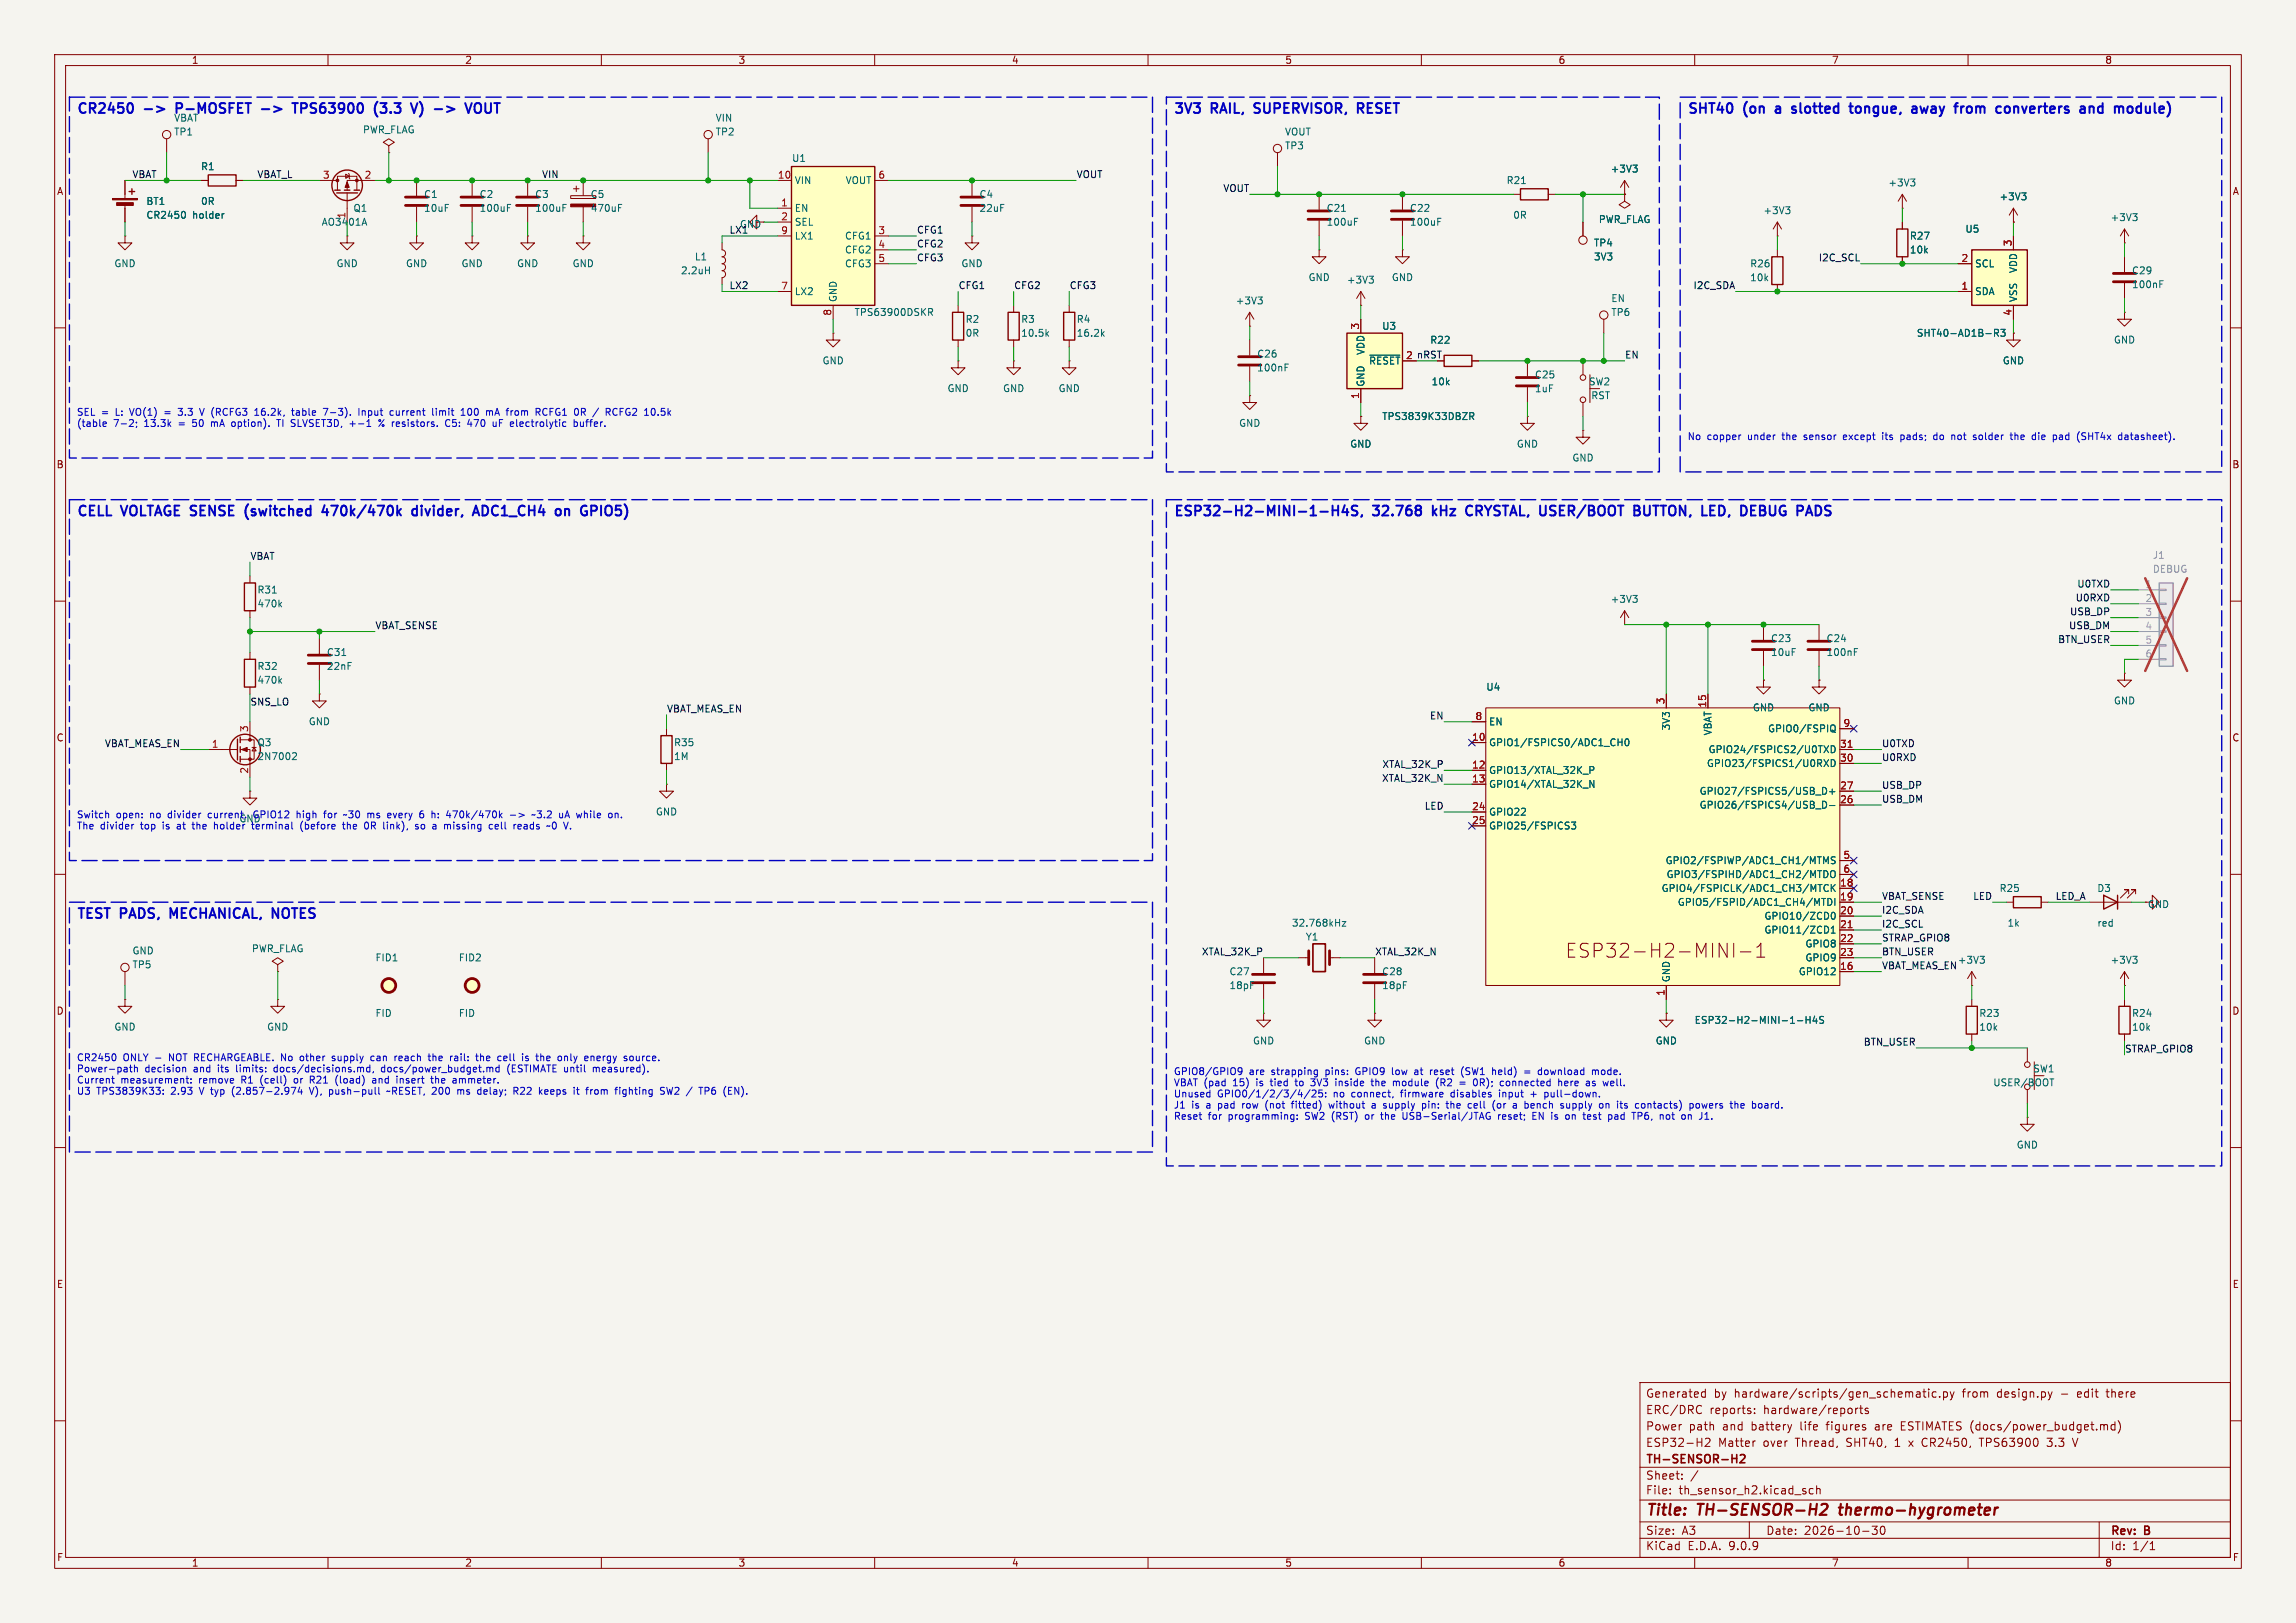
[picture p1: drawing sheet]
<svg xmlns="http://www.w3.org/2000/svg" width="420mm" height="297mm" viewBox="0 0 420 297" stroke-linecap="round" stroke-linejoin="round" font-family="sans-serif">
<defs><g id="words">
<text font-size="3.5" fill="#840000" x="286.3" y="175.5">ESP32-H2-MINI-1</text>
<g font-size="2.8" fill="#840000">
<text x="301" y="277.9">Title:</text>
<text x="310.6" y="277.9">TH-SENSOR-H2</text>
<text x="337.4" y="277.9">thermo-hygrometer</text>
</g>
<g font-size="2.5" fill="#0000c2">
<text x="14" y="21.7">CR2450</text>
<text x="33.1" y="21.7">P-MOSFET</text>
<text x="55.9" y="21.7">TPS63900</text>
<text x="71.5" y="21.7">(3.3</text>
<text x="214.6" y="21.7">3V3</text>
<text x="221.7" y="21.7">RAIL,</text>
<text x="230.3" y="21.7">SUPERVISOR,</text>
<text x="249.9" y="21.7">RESET</text>
<text x="308.6" y="21.7">SHT40</text>
<text x="319.1" y="21.7">(on</text>
<text x="325.6" y="21.7">a</text>
<text x="329.4" y="21.7">slotted</text>
<text x="340.7" y="21.7">tongue,</text>
<text x="352.8" y="21.7">away</text>
<text x="361.4" y="21.7">from</text>
<text x="369.6" y="21.7">converters</text>
<text x="385.7" y="21.7">and</text>
<text x="392.7" y="21.7">module)</text>
<text x="14" y="95.3">CELL</text>
<text x="22.4" y="95.3">VOLTAGE SENSE</text>
<text x="46.4" y="95.3">(switched</text>
<text x="61.3" y="95.3">470k/470k</text>
<text x="78.4" y="95.3">divider,</text>
<text x="90.4" y="95.3">ADC1_CH4</text>
<text x="106.1" y="95.3">on</text>
<text x="111.4" y="95.3">GPIO5)</text>
<text x="214.6" y="95.3">ESP32-H2-MINI-1-H4S,</text>
<text x="251.4" y="95.3">32.768</text>
<text x="262.9" y="95.3">kHz</text>
<text x="269.8" y="95.3">CRYSTAL, USER/BOOT</text>
<text x="301.9" y="95.3">BUTTON,</text>
<text x="315" y="95.3">LED,</text>
<text x="322.9" y="95.3">DEBUG</text>
<text x="333.9" y="95.3">PADS</text>
<text x="14" y="169">TEST</text>
<text x="22.1" y="169">PADS,</text>
<text x="32" y="169">MECHANICAL,</text>
<text x="51.4" y="169">NOTES</text>
</g>
<g font-size="2.1" fill="#840000">
<text x="301" y="256">Generated</text>
<text x="313.5" y="256">by</text>
<text x="317.3" y="256">hardware/scripts/gen_schematic.py</text>
<text x="359.2" y="256">from</text>
<text x="365.6" y="256">design.py</text>
<text x="377.4" y="256">-</text>
<text x="380.6" y="256">edit</text>
<text x="386.1" y="256">there</text>
<text x="301" y="262">Power</text>
<text x="301" y="259">ERC/DRC</text>
<text x="308.9" y="262">path</text>
<text x="312.7" y="259">reports:</text>
<text x="315.2" y="262">and</text>
<text x="320.5" y="262">battery</text>
<text x="322.7" y="259">hardware/reports</text>
<text x="329.6" y="262">life</text>
<text x="334.6" y="262">figures</text>
<text x="343.6" y="262">are</text>
<text x="348.4" y="262">ESTIMATES (docs/power_budget.md)</text>
<text x="301" y="268.2">TH-SENSOR-H2</text>
<text x="301" y="265">ESP32-H2</text>
<text x="314.3" y="265">Matter</text>
<text x="322.6" y="265">over</text>
<text x="328.6" y="265">Thread,</text>
<text x="338" y="265">SHT40,</text>
<text x="347.1" y="265">1</text>
<text x="349.8" y="265">x</text>
<text x="352.3" y="265">CR2450,</text>
<text x="363" y="265">TPS63900</text>
<text x="375.5" y="265">3.3</text>
<text x="301" y="273.7">File:</text>
<text x="301" y="271">Sheet:</text>
<text x="307.1" y="273.7">th_sensor_h2.kicad_sch</text>
<text x="301" y="281.1">Size:</text>
<text x="307.6" y="281.1">A3</text>
<text x="323" y="281.1">Date:</text>
<text x="330" y="281.1">2026-10-30</text>
<text x="386" y="281.3">Rev:</text>
<text x="392.4" y="281.3">B</text>
<text x="301" y="283.9">KiCad</text>
<text x="308.7" y="283.9">E.D.A.</text>
<text x="316.3" y="283.9">9.0.9</text>
<text x="386" y="283.9">Id:</text>
<text x="390.1" y="283.9">1/1</text>
</g>
<g font-size="1.8" fill="#840000">
<text x="35" y="11.9">1</text>
<text x="85" y="11.9">2</text>
<text x="135" y="11.9">3</text>
<text x="185" y="11.9">4</text>
<text x="235" y="11.9">5</text>
<text x="285" y="11.9">6</text>
<text x="335" y="11.9">7</text>
<text x="385" y="11.9">8</text>
<text x="10.3" y="35.9">A</text>
<text x="408.3" y="35.9">A</text>
<text x="257.1" y="65.8">2 nRST</text>
<text x="10.3" y="85.9">B</text>
<text x="408.2" y="85.9">B</text>
<text x="10.3" y="135.9">C</text>
<text x="408.2" y="135.9">C</text>
<text x="10.3" y="185.9">D</text>
<text x="408.2" y="185.9">D</text>
<text x="10.3" y="235.9">E</text>
<text x="408.3" y="235.9">E</text>
<text x="10.3" y="285.9">F</text>
<text x="35" y="286.9">1</text>
<text x="85" y="286.9">2</text>
<text x="135" y="286.9">3</text>
<text x="185" y="286.9">4</text>
<text x="235" y="286.9">5</text>
<text x="285" y="286.9">6</text>
<text x="335" y="286.9">7</text>
<text x="385" y="286.9">8</text>
<text x="408.3" y="285.9">F</text>
</g>
<g font-size="1.8" fill="#006464">
<text x="31.8" y="22.5">VBAT</text>
<text x="130.8" y="22.5">VIN</text>
<text x="31.8" y="25">TP1</text>
<text x="66.3" y="24.6">PWR_FLAG</text>
<text x="130.8" y="25">TP2</text>
<text x="144.8" y="29.8">U1</text>
<text x="235" y="27.5">TP3</text>
<text x="235" y="25">VOUT</text>
<text x="36.7" y="31.3">R1</text>
<text x="145.3" y="33.9">VIN</text>
<text x="154.6" y="33.9">VOUT</text>
<text x="275.5" y="33.9">R21</text>
<text x="294.5" y="31.8">+3V3</text>
<text x="345.3" y="34.3">+3V3</text>
<text x="26.7" y="37.7">BT1</text>
<text x="26.7" y="40.2">CR2450</text>
<text x="35.2" y="40.2">holder</text>
<text x="36.7" y="37.7">0R</text>
<text x="58.8" y="41.5">AO3401A</text>
<text x="63.2" y="40.1" transform="rotate(-90 63.2 40.1)">1</text>
<text x="64.6" y="39">Q1</text>
<text x="77.5" y="36.4">C1</text>
<text x="77.5" y="39">10uF</text>
<text x="87.6" y="36.4">C2</text>
<text x="87.6" y="39">100uF</text>
<text x="97.8" y="36.4">C3</text>
<text x="97.8" y="39">100uF</text>
<text x="108" y="36.4">C5</text>
<text x="108" y="39">470uF</text>
<text x="135.3" y="41.9">GND</text>
<text x="145.3" y="39">EN</text>
<text x="145.3" y="41.5">SEL</text>
<text x="179.1" y="36.4">C4</text>
<text x="179.1" y="39">22uF</text>
<text x="242.6" y="41.5">100uF</text>
<text x="242.6" y="39">C21</text>
<text x="257.8" y="41.5">100uF</text>
<text x="257.8" y="39">C22</text>
<text x="276.7" y="40.2">0R</text>
<text x="292.4" y="41">PWR_FLAG</text>
<text x="322.5" y="39.4">+3V3</text>
<text x="365.7" y="36.9">+3V3</text>
<text x="386" y="40.7">+3V3</text>
<text x="127" y="47.9">L1</text>
<text x="145.3" y="44">LX1</text>
<text x="154.5" y="44">CFG1</text>
<text x="154.5" y="46.6">CFG2</text>
<text x="291.5" y="45.3">TP4</text>
<text x="291.5" y="47.9">3V3</text>
<text x="349.3" y="46.6">10k</text>
<text x="349.3" y="44">R27</text>
<text x="359.4" y="42.8">U5</text>
<text x="20.8" y="49.1">GND</text>
<text x="61.5" y="49.1">GND</text>
<text x="74.2" y="49.1">GND</text>
<text x="84.3" y="49.1">GND</text>
<text x="94.5" y="49.1">GND</text>
<text x="104.6" y="49.1">GND</text>
<text x="124.5" y="50.4">2.2uH</text>
<text x="154.5" y="49.1">CFG3</text>
<text x="175.8" y="49.1">GND</text>
<text x="239.3" y="51.6">GND</text>
<text x="246.3" y="52.1">+3V3</text>
<text x="254.5" y="51.6">GND</text>
<text x="320" y="51.7">10k</text>
<text x="320" y="49.1">R26</text>
<text x="361.2" y="49.1">SCL</text>
<text x="369.2" y="50.1" transform="rotate(-90 369.2 50.1)">VDD</text>
<text x="389.9" y="52.9">100nF</text>
<text x="389.9" y="50.4">C29</text>
<text x="145.3" y="54.2">LX2</text>
<text x="153.3" y="55.4" transform="rotate(-90 153.3 55.4)">GND</text>
<text x="156.2" y="58">TPS63900DSKR</text>
<text x="176.5" y="59.3">R2</text>
<text x="186.7" y="59.3">R3</text>
<text x="196.9" y="59.3">R4</text>
<text x="226" y="55.9">+3V3</text>
<text x="294.6" y="58">TP6</text>
<text x="294.6" y="55.5">EN</text>
<text x="361.2" y="54.2">SDA</text>
<text x="369.2" y="55.4" transform="rotate(-90 369.2 55.4)">VSS</text>
<text x="176.5" y="61.8">0R</text>
<text x="186.7" y="61.8">10.5k</text>
<text x="196.9" y="61.8">16.2k</text>
<text x="229.9" y="65.6">C26</text>
<text x="249.8" y="65" transform="rotate(-90 249.8 65)">VDD</text>
<text x="252.7" y="60.6">U3</text>
<text x="261.5" y="63.1">R22</text>
<text x="350.5" y="61.8">SHT40-AD1B-R3</text>
<text x="386.6" y="63.1">GND</text>
<text x="150.4" y="66.9">GND</text>
<text x="173.2" y="72">GND</text>
<text x="183.4" y="72">GND</text>
<text x="193.5" y="72">GND</text>
<text x="229.9" y="68.2">100nF</text>
<text x="249.8" y="70.9" transform="rotate(-90 249.8 70.9)">GND</text>
<text x="250.3" y="66.9">~{RESET}</text>
<text x="261.8" y="70.7">10k</text>
<text x="280.7" y="72">1uF</text>
<text x="280.7" y="69.4">C25</text>
<text x="290.6" y="70.7">SW2</text>
<text x="366.3" y="66.9">GND</text>
<text x="252.7" y="77.1">TPS3839K33DBZR</text>
<text x="291" y="73.3">RST</text>
<text x="226.6" y="78.3">GND</text>
<text x="246.9" y="82.1">GND</text>
<text x="277.4" y="82.1">GND</text>
<text x="287.5" y="84.7">GND</text>
<text x="47" y="108.8">R31</text>
<text x="47" y="111.4">470k</text>
<text x="294.5" y="110.5">+3V3</text>
<text x="323.9" y="117.7">C23</text>
<text x="334" y="117.7">C24</text>
<text x="47" y="122.8">R32</text>
<text x="47" y="125.3">470k</text>
<text x="59.7" y="120.2">C31</text>
<text x="59.7" y="122.8">22nF</text>
<text x="323.9" y="120.2">10uF</text>
<text x="334" y="120.2">100nF</text>
<text x="271.8" y="126.6">U4</text>
<text x="320.5" y="130.4">GND</text>
<text x="330.7" y="130.4">GND</text>
<text x="386.6" y="129.1">GND</text>
<text x="47" y="136.8">Q3</text>
<text x="56.4" y="132.9">GND</text>
<text x="123.2" y="136.8">R35</text>
<text x="272.3" y="136.8">GPIO1/FSPICS0/ADC1_CH0</text>
<text x="272.3" y="132.9">EN</text>
<text x="305.7" y="133.8" transform="rotate(-90 305.7 133.8)">3V3</text>
<text x="313.3" y="134.7" transform="rotate(-90 313.3 134.7)">VBAT</text>
<text x="323.3" y="134.2">GPIO0/FSPIQ</text>
<text x="47" y="139.3">2N7002</text>
<text x="123.2" y="139.3">1M</text>
<text x="272.3" y="141.8">GPIO13/XTAL_32K_P</text>
<text x="312.1" y="140.6">GPIO23/FSPICS1/U0RXD</text>
<text x="312.4" y="138">GPIO24/FSPICS2/U0TXD</text>
<text x="119.9" y="149.4">GND</text>
<text x="272.3" y="149.5">GPIO22</text>
<text x="272.3" y="144.4">GPIO14/XTAL_32K_N</text>
<text x="310.8" y="145.6">GPIO27/FSPICS5/USB_D+</text>
<text x="310.8" y="148.2">GPIO26/FSPICS4/USB_D-</text>
<text x="272.3" y="152">GPIO25/FSPICS3</text>
<text x="304.6" y="158.3">GPIO2/FSPIWP/ADC1_CH1/MTMS</text>
<text x="304.8" y="160.9">GPIO3/FSPIHD/ADC1_CH2/MTDO</text>
<text x="303.8" y="163.4">GPIO4/FSPICLK/ADC1_CH3/MTCK</text>
<text x="306.8" y="166">GPIO5/FSPID/ADC1_CH4/MTDI</text>
<text x="365.7" y="163.4">R25</text>
<text x="383.5" y="163.4">D3</text>
<text x="392.8" y="166.4">GND</text>
<text x="236.2" y="169.8">32.768kHz</text>
<text x="238.8" y="172.3">Y1</text>
<text x="322.7" y="168.5">GPIO10/ZCD0</text>
<text x="322.7" y="171">GPIO11/ZCD1</text>
<text x="330.2" y="173.6">GPIO8</text>
<text x="367.1" y="169.8">1k</text>
<text x="383.5" y="169.8">red</text>
<text x="24.1" y="177.4">TP5</text>
<text x="24.1" y="174.9">GND</text>
<text x="46" y="174.5">PWR_FLAG</text>
<text x="68.6" y="176.1">FID1</text>
<text x="83.8" y="176.1">FID2</text>
<text x="224.8" y="178.7">C27</text>
<text x="252.7" y="178.7">C28</text>
<text x="305.7" y="179.8" transform="rotate(-90 305.7 179.8)">GND</text>
<text x="328.9" y="178.7">GPIO12</text>
<text x="330.2" y="176.1">GPIO9</text>
<text x="358" y="176.6">+3V3</text>
<text x="386" y="176.6">+3V3</text>
<text x="224.8" y="181.2">18pF</text>
<text x="252.7" y="181.2">18pF</text>
<text x="20.8" y="188.8">GND</text>
<text x="48.8" y="188.8">GND</text>
<text x="68.6" y="186.3">FID</text>
<text x="83.8" y="186.3">FID</text>
<text x="229.1" y="191.3">GND</text>
<text x="249.4" y="191.3">GND</text>
<text x="302.8" y="191.3">GND</text>
<text x="309.9" y="187.6">ESP32-H2-MINI-1-H4S</text>
<text x="362" y="188.8">10k</text>
<text x="362" y="186.3">R23</text>
<text x="389.9" y="188.8">10k</text>
<text x="389.9" y="186.3">R24</text>
<text x="371.8" y="196.4">SW1</text>
<text x="364.5" y="199">USER/BOOT</text>
<text x="368.8" y="210.4">GND</text>
</g>
<g font-size="1.8" fill="#0f0f0f">
<text x="24.1" y="32.7">VBAT</text>
<text x="47" y="32.7">VBAT_L</text>
<text x="99.1" y="32.7">VIN</text>
<text x="196.8" y="32.7">VOUT</text>
<text x="223.7" y="35.2">VOUT</text>
<text x="133.3" y="42.8">LX1</text>
<text x="167.6" y="47.9">CFG3</text>
<text x="167.6" y="42.8">CFG1</text>
<text x="167.6" y="45.4">CFG2</text>
<text x="332.6" y="47.9">I2C_SCL</text>
<text x="133.3" y="53">LX2</text>
<text x="175.3" y="53">CFG1</text>
<text x="185.4" y="53">CFG2</text>
<text x="195.6" y="53">CFG3</text>
<text x="309.7" y="53">I2C_SDA</text>
<text x="297.2" y="65.7">EN</text>
<text x="45.7" y="102.5">VBAT</text>
<text x="379.9" y="107.6">U0TXD</text>
<text x="378.6" y="112.7">USB_DP</text>
<text x="379.6" y="110.1">U0RXD</text>
<text x="68.6" y="115.2">VBAT_SENSE</text>
<text x="376.4" y="117.8">BTN_USER</text>
<text x="378.4" y="115.2">USB_DM</text>
<text x="45.7" y="129.2">SNS_LO</text>
<text x="121.9" y="130.5">VBAT_MEAS_EN</text>
<text x="261.5" y="131.7">EN</text>
<text x="19.1" y="136.8">VBAT_MEAS_EN</text>
<text x="344.2" y="136.8">U0TXD</text>
<text x="252.7" y="143.2">XTAL_32K_N</text>
<text x="252.8" y="140.6">XTAL_32K_P</text>
<text x="344.2" y="139.4">U0RXD</text>
<text x="260.5" y="148.2">LED</text>
<text x="344.2" y="147">USB_DM</text>
<text x="344.2" y="144.4">USB_DP</text>
<text x="344.2" y="164.8">VBAT_SENSE</text>
<text x="344.2" y="167.3">I2C_SDA</text>
<text x="360.8" y="164.8">LED</text>
<text x="375.9" y="164.8">LED_A</text>
<text x="344.2" y="172.4">STRAP_GPIO8</text>
<text x="344.2" y="169.8">I2C_SCL</text>
<text x="219.7" y="174.9">XTAL_32K_P</text>
<text x="251.5" y="174.9">XTAL_32K_N</text>
<text x="344.2" y="177.5">VBAT_MEAS_EN</text>
<text x="344.2" y="174.9">BTN_USER</text>
<text x="340.8" y="191.4">BTN_USER</text>
<text x="388.6" y="192.7">STRAP_GPIO8</text>
</g>
<g font-size="1.8" fill="#a90000">
<text x="59" y="32.8">3</text>
<text x="66.6" y="32.8">2</text>
<text x="142.2" y="32.8">10</text>
<text x="160.6" y="32.8">6</text>
<text x="142.8" y="37.8">1</text>
<text x="142.8" y="40.4">2</text>
<text x="142.8" y="42.9">9</text>
<text x="160.6" y="42.9">3</text>
<text x="160.6" y="45.5">4</text>
<text x="368" y="45.2" transform="rotate(-90 368 45.2)">3</text>
<text x="142.8" y="53.1">7</text>
<text x="160.6" y="48">5</text>
<text x="358.7" y="48">2</text>
<text x="358.7" y="53.1">1</text>
<text x="152.1" y="57.9" transform="rotate(-90 152.1 57.9)">8</text>
<text x="368" y="57.9" transform="rotate(-90 368 57.9)">4</text>
<text x="248.7" y="60.4" transform="rotate(-90 248.7 60.4)">3</text>
<text x="257.1" y="65.8">2</text>
<text x="248.7" y="73.1" transform="rotate(-90 248.7 73.1)">1</text>
<text x="269.8" y="131.8">8</text>
<text x="304.5" y="129" transform="rotate(-90 304.5 129)">3</text>
<text x="312.2" y="129.6" transform="rotate(-90 312.2 129.6)">15</text>
<text x="38.7" y="136.9">1</text>
<text x="45.5" y="134.1" transform="rotate(-90 45.5 134.1)">3</text>
<text x="269.2" y="135.6">10</text>
<text x="336.5" y="136.9">31</text>
<text x="337.1" y="133.1">9</text>
<text x="45.5" y="141.7" transform="rotate(-90 45.5 141.7)">2</text>
<text x="269.2" y="140.7">12</text>
<text x="269.2" y="143.3">13</text>
<text x="336.5" y="139.4">30</text>
<text x="269.2" y="148.3">24</text>
<text x="336.5" y="144.5">27</text>
<text x="336.5" y="147.1">26</text>
<text x="269.2" y="150.9">25</text>
<text x="337.1" y="157.2">5</text>
<text x="337.1" y="159.8">6</text>
<text x="336.5" y="162.3">18</text>
<text x="336.5" y="164.8">19</text>
<text x="336.5" y="167.4">20</text>
<text x="336.5" y="169.9">21</text>
<text x="336.5" y="172.5">22</text>
<text x="336.5" y="175">23</text>
<text x="336.5" y="177.5">16</text>
<text x="304.5" y="182.3" transform="rotate(-90 304.5 182.3)">1</text>
</g>
<g font-size="1.8" fill="#0000c2">
<text x="14" y="76.4">SEL =</text>
<text x="21.3" y="76.4">L:</text>
<text x="24.1" y="76.4">VO(1)</text>
<text x="30.6" y="76.4">=</text>
<text x="33.3" y="76.4">3.3</text>
<text x="37.5" y="76.4">V (RCFG3</text>
<text x="47.9" y="76.4">16.2k,</text>
<text x="54.9" y="76.4">table</text>
<text x="60.9" y="76.4">7-3).</text>
<text x="67.5" y="76.4">Input</text>
<text x="73.4" y="76.4">current</text>
<text x="81.4" y="76.4">limit</text>
<text x="86.8" y="76.4">100</text>
<text x="91.6" y="76.4">mA</text>
<text x="95.6" y="76.4">from</text>
<text x="101.1" y="76.4">RCFG1</text>
<text x="108.4" y="76.4">0R</text>
<text x="112.1" y="76.4">/</text>
<text x="114.6" y="76.4">RCFG2</text>
<text x="121.8" y="76.4">10.5k</text>
<text x="14" y="78.5">(table</text>
<text x="20.8" y="78.5">7-2;</text>
<text x="26.5" y="78.5">13.3k</text>
<text x="33" y="78.5">=</text>
<text x="35.7" y="78.5">50</text>
<text x="39.3" y="78.5">mA</text>
<text x="43.2" y="78.5">option).</text>
<text x="51.8" y="78.5">TI SLVSET3D,</text>
<text x="65.4" y="78.5">+-1</text>
<text x="71" y="78.5">% resistors.</text>
<text x="83.6" y="78.5">C5:</text>
<text x="87.9" y="78.5">470</text>
<text x="92.7" y="78.5">uF</text>
<text x="96.1" y="78.5">electrolytic</text>
<text x="107.9" y="78.5">buffer.</text>
<text x="308.6" y="80.9">No</text>
<text x="312.3" y="80.9">copper</text>
<text x="319.8" y="80.9">under</text>
<text x="326.3" y="80.9">the</text>
<text x="330.5" y="80.9">sensor</text>
<text x="337.9" y="80.9">except</text>
<text x="345.2" y="80.9">its</text>
<text x="348.7" y="80.9">pads;</text>
<text x="355" y="80.9">do</text>
<text x="358.5" y="80.9">not</text>
<text x="362.7" y="80.9">solder</text>
<text x="369.7" y="80.9">the</text>
<text x="373.8" y="80.9">die</text>
<text x="377.8" y="80.9">pad</text>
<text x="382.5" y="80.9">(SHT4x</text>
<text x="390.2" y="80.9">datasheet).</text>
<text x="14" y="150.1">Switch</text>
<text x="14" y="152.1">The</text>
<text x="18.3" y="152.1">divider</text>
<text x="21.2" y="150.1">open:</text>
<text x="25.9" y="152.1">top</text>
<text x="27.6" y="150.1">no</text>
<text x="30.1" y="152.1">is</text>
<text x="31" y="150.1">divider</text>
<text x="32.9" y="152.1">at</text>
<text x="35.9" y="152.1">the</text>
<text x="38.5" y="150.1">current.</text>
<text x="40" y="152.1">holder</text>
<text x="43.7" y="150.7">GND</text>
<text x="47.1" y="150.1">GPIO12</text>
<text x="47.2" y="152.1">terminal</text>
<text x="55.2" y="150.1">high</text>
<text x="56.2" y="152.1">(before</text>
<text x="60.4" y="150.1">for</text>
<text x="64.2" y="150.1">~30</text>
<text x="64.2" y="152.1">the</text>
<text x="68.4" y="152.1">0R</text>
<text x="68.7" y="150.1">ms</text>
<text x="72" y="152.1">link),</text>
<text x="72.6" y="150.1">every</text>
<text x="78.1" y="152.1">so</text>
<text x="78.7" y="150.1">6</text>
<text x="81.1" y="150.1">h:</text>
<text x="81.4" y="152.1">a</text>
<text x="83.8" y="152.1">missing</text>
<text x="84" y="150.1">470k/470k</text>
<text x="92.2" y="152.1">cell</text>
<text x="95.8" y="150.1">-&gt;</text>
<text x="96.9" y="152.1">reads</text>
<text x="100.1" y="150.1">~3.2</text>
<text x="103.2" y="152.1">~0</text>
<text x="105.2" y="150.1">uA</text>
<text x="108.6" y="150.1">while</text>
<text x="14" y="194.5">CR2450</text>
<text x="14" y="196.6">Power-path</text>
<text x="22.5" y="194.5">ONLY -</text>
<text x="26.5" y="196.6">decision</text>
<text x="31.2" y="194.5">NOT RECHARGEABLE. No</text>
<text x="35.5" y="196.6">and</text>
<text x="40.2" y="196.6">its</text>
<text x="43.7" y="196.6">limits:</text>
<text x="50.8" y="196.6">docs/decisions.md,</text>
<text x="55.8" y="194.5">other</text>
<text x="61.8" y="194.5">supply</text>
<text x="69.1" y="194.5">can</text>
<text x="70.6" y="196.6">docs/power_budget.md</text>
<text x="73.7" y="194.5">reach</text>
<text x="80.1" y="194.5">the</text>
<text x="84.2" y="194.5">rail:</text>
<text x="89.2" y="194.5">the</text>
<text x="93.4" y="194.5">cell</text>
<text x="93.9" y="196.6">(ESTIMATE until</text>
<text x="98" y="194.5">is</text>
<text x="100.8" y="194.5">the</text>
<text x="105" y="194.5">only</text>
<text x="110" y="196.6">measured).</text>
<text x="110.1" y="194.5">energy</text>
<text x="117.5" y="194.5">source.</text>
<text x="214.6" y="197.1">GPIO8/GPIO9</text>
<text x="228.5" y="197.1">are</text>
<text x="232.7" y="197.1">strapping</text>
<text x="242.8" y="197.1">pins:</text>
<text x="248.5" y="197.1">GPIO9</text>
<text x="255.3" y="197.1">low</text>
<text x="259.6" y="197.1">at</text>
<text x="262.7" y="197.1">reset</text>
<text x="268.6" y="197.1">(SW1</text>
<text x="274.5" y="197.1">held)</text>
<text x="280.5" y="197.1">=</text>
<text x="283.3" y="197.1">download</text>
<text x="293.3" y="197.1">mode.</text>
<text x="14" y="198.6">Current</text>
<text x="14" y="200.7">U3</text>
<text x="17.7" y="200.7">TPS3839K33:</text>
<text x="22.1" y="198.6">measurement:</text>
<text x="31.4" y="200.7">2.93</text>
<text x="36.5" y="198.6">remove</text>
<text x="36.8" y="200.7">V typ</text>
<text x="43.1" y="200.7">(2.857-2.974</text>
<text x="44.5" y="198.6">R1</text>
<text x="48.1" y="198.6">(cell)</text>
<text x="54.5" y="198.6">or</text>
<text x="57.6" y="200.7">V),</text>
<text x="57.6" y="198.6">R21</text>
<text x="61.3" y="200.7">push-pull</text>
<text x="62.4" y="198.6">(load)</text>
<text x="69.4" y="198.6">and</text>
<text x="72.1" y="200.7">~RESET, 200</text>
<text x="74" y="198.6">insert</text>
<text x="80.6" y="198.6">the</text>
<text x="84.7" y="198.6">ammeter.</text>
<text x="85.4" y="200.7">ms</text>
<text x="89.3" y="200.7">delay;</text>
<text x="96.1" y="200.7">R22</text>
<text x="100.9" y="200.7">keeps</text>
<text x="107.5" y="200.7">it</text>
<text x="110" y="200.7">from</text>
<text x="115.5" y="200.7">fighting</text>
<text x="123.9" y="200.7">SW2 /</text>
<text x="131.5" y="200.7">TP6</text>
<text x="136.1" y="200.7">(EN).</text>
<text x="214.6" y="199.1">VBAT (pad</text>
<text x="214.6" y="201.1">Unused</text>
<text x="214.6" y="203.2">J1</text>
<text x="218" y="203.2">is</text>
<text x="220.8" y="203.2">a</text>
<text x="222.7" y="201.1">GPIO0/1/2/3/4/25:</text>
<text x="223.1" y="203.2">pad</text>
<text x="225.7" y="199.1">15)</text>
<text x="227.7" y="203.2">row</text>
<text x="230.1" y="199.1">is</text>
<text x="232.2" y="203.2">(not</text>
<text x="232.9" y="199.1">tied</text>
<text x="237.2" y="203.2">fitted)</text>
<text x="237.7" y="199.1">to</text>
<text x="240.7" y="199.1">3V3</text>
<text x="244.1" y="201.1">no</text>
<text x="244.2" y="203.2">without</text>
<text x="245.4" y="199.1">inside</text>
<text x="247.5" y="201.1">connect,</text>
<text x="252.2" y="199.1">the</text>
<text x="252.2" y="203.2">a</text>
<text x="254.6" y="203.2">supply</text>
<text x="256.3" y="199.1">module</text>
<text x="256.7" y="201.1">firmware</text>
<text x="261.8" y="203.2">pin:</text>
<text x="264.4" y="199.1">(R2</text>
<text x="266.1" y="201.1">disables</text>
<text x="266.5" y="203.2">the</text>
<text x="268.9" y="199.1">=</text>
<text x="270.6" y="203.2">cell</text>
<text x="271.6" y="199.1">0R);</text>
<text x="275.1" y="201.1">input</text>
<text x="275.3" y="203.2">(or</text>
<text x="276.7" y="199.1">connected</text>
<text x="279.3" y="203.2">a</text>
<text x="281.1" y="201.1">+</text>
<text x="281.6" y="203.2">bench</text>
<text x="283.8" y="201.1">pull-down.</text>
<text x="287.6" y="199.1">here</text>
<text x="288.4" y="203.2">supply</text>
<text x="292.8" y="199.1">as</text>
<text x="295.7" y="203.2">on</text>
<text x="296.2" y="199.1">well.</text>
<text x="299.1" y="203.2">its</text>
<text x="302.7" y="203.2">contacts)</text>
<text x="312.8" y="203.2">powers</text>
<text x="320.5" y="203.2">the</text>
<text x="324.6" y="203.2">board.</text>
<text x="214.6" y="205.2">Reset</text>
<text x="221" y="205.2">for</text>
<text x="224.8" y="205.2">programming:</text>
<text x="239.1" y="205.2">SW2 (RST)</text>
<text x="250.4" y="205.2">or</text>
<text x="253.5" y="205.2">the</text>
<text x="257.7" y="205.2">USB-Serial/JTAG</text>
<text x="275.3" y="205.2">reset;</text>
<text x="281.8" y="205.2">EN is</text>
<text x="288.3" y="205.2">on</text>
<text x="291.8" y="205.2">test</text>
<text x="296.5" y="205.2">pad</text>
<text x="301.1" y="205.2">TP6,</text>
<text x="306.3" y="205.2">not</text>
<text x="310.5" y="205.2">on</text>
</g>
<g font-size="1.8" fill="#a5a4a2">
<text x="392.4" y="107.7">1</text>
<text x="392.4" y="110.2">2</text>
<text x="392.4" y="112.8">3</text>
<text x="392.4" y="115.3">4</text>
<text x="392.4" y="117.9">5</text>
<text x="392.4" y="120.4">6</text>
</g>
<g font-size="1.8" fill="#939391">
<text x="393.7" y="102.5">J1</text>
<text x="393.7" y="105">DEBUG</text>
</g>
</g></defs>
<path d="M0 0h420v297h-420z" fill="#f5f4ef" stroke="#f5f4ef" stroke-width=".18"/>
<g fill="none" stroke="#840000" stroke-width=".18">
<path d="M10 10h400v277h-400zM12 12h396v273h-396zM60 10v2M110 10v2M160 10v2M210 10v2M260 10v2M310 10v2M360 10v2M177.8 33v2.8M177.8 37.8v2.8M177.8 43.2v1.3h1.3l-1.3 1.2-1.3-1.2h1.3"/>
<path d="M177.8 43.2h.1M195.6 55.9v1.3M10 60h2M195.6 62.2v1.3M408 60h2M10 110h2M45.7 119.4v1.3M58.4 116.8v2.8M322.6 114.3v2.8M322.6 119.1v2.8M332.7 114.3v2.8M332.7 119.1v2.8"/>
<path d="M408 110h2M38.1 137.2h5.3M43.9 135.4h2.6v3.5h-2.6M43.9 137.2h1.8v5M45.7 125.7v1.3M45.7 132.1v3.3M46.1 136.8h.8M46.5 136.8l.4 .6h-.8zM58.4 127v1.3h1.3l-1.3 1.2-1.3-1.2h1.3M58.4 127h.1M58.4 121.7v2.8M121.9 133.4v1.2"/>
<path d="M121.9 139.7v1.3M322.6 124.5v1.2h1.2l-1.2 1.3-1.3-1.3h1.3M322.6 124.5h.1M332.7 124.5v1.2h1.3l-1.3 1.3-1.2-1.3h1.2M332.7 124.5h.1M10 160h2M45.7 144.8v1.3h1.3l-1.3 1.2-1.3-1.2h1.3M45.7 144.8h.1M121.9 143.5v1.3h1.3l-1.3 1.3-1.3-1.3h1.3M121.9 143.5h.1M408 160h2M22.9 177.8v2.5"/>
<path d="M22.9 182.9v1.3h1.2l-1.2 1.2-1.3-1.2h1.3M22.9 182.9h.1M10 210h2M370.8 204.5v1.2h1.3l-1.3 1.3-1.2-1.3h1.2M370.8 204.5h.1M408 210h2M300 253h108v32h-108zM310.9 257.2l.3 .1M311.2 258.5l-.3 .2M311.4 255.6h.5M311.4 254.8h.5M311.9 254.2v1.5"/>
<path d="M320.9 257.8v.1M320.9 258.5v.2M339.4 257.7v1M339.9 257.7l-.3 .1-.2 .2M340.2 257.7h.5M340.4 257.2v1.3l.3 .2M341.7 257.8l-.3-.1-.2 .2v.2l.5 .2v.3h-.5M350.7 254.7h.3l.2 .2v.8M351.2 255.6l-.5 .1M351.2 255l-.5 .1M351.7 254.7h.6M351.9 254.2v1.3l.4 .2"/>
<path d="M352.8 254.2v.1M352.8 254.7v1M354.2 254.8l-.5-.1-.3 .3v.4l.2 .2h.6M354.8 255.5v.2M355.5 254.8l.4-.1 .3 .3v.4l-.1 .2h-.6M355.5 254.7v1.5M356.7 254.7l.4 1M357.1 255.7l-.4 .5M357.4 254.7l-.3 1M375.4 254.7l-.4 1M385.2 254.7h.6M387.4 260a1.72 1.72 0 0 1 0 2.3"/>
<path d="M10 260h2M300 278.5h108M300 274.5h108M300 268.5h108M305.5 273.2v.2M305.5 272.5v.1M307.7 270.5v.2M307.7 269.8v.1M310.6 269.1l-1.3 1.9M311.9 263.3l.6-.1 .2 .1 .1 .3-.9 1.1h.9M320 278.5v3M321.1 263.7l-.3 .1"/>
<path d="M327.7 260.7l-.3 1M330.2 272.9l.2 .2-.2 .3M330.2 272.4l.1 .1M331.7 272.5l-.5-.1-.3 .3v.4l.2 .2h.6M332.3 272.5l.2-.1 .4 .1v.9M332.3 271.9v1.5M343.4 279.3l-.5 .6 .4 .1v.6l-.2 .2h-.4l-.3-.2M344.1 279.4a.81 .81 0 0 0 .3 1.4l.3-.2 .1-.4-.1-.8M347.8 260.9h.5M348.5 260.2h-.7v1.5h.7M351.7 263.4l-.1 .4 .1 .7M362 263.2h.9"/>
<path d="M374.4 263.2h1l-.5 .6h.2M374.4 264.5l.3 .2h.4M379.1 263.2l.5 1.5 .5-1.5M384 278.5v6.5M384.9 260.8h.5l.1 .9M386.9 260.8l-.5-.1-.2 .3v.4l.1 .2h.6M386.9 260.2v1.5M408 260h2M60 285v2M110 285v2M160 285v2M210 285v2"/>
<path d="M260 285v2M300 281.5h108M310 285v2M340.7 280.2h1.2M360 285v2M393.3 283.6h.9M393.3 282.5l.4-.4v1.5"/>
<circle cx="22.9" cy="177" r=".76"/>
</g>
<path d="M333.2 275.4l.3-.2h.5a.45 .45 0 0 1 .3 .6l-.2 .3-1.2 1.1h1.2M336.4 275.9h.7M336.7 275.2l-.2 1.7 .3 .3M364.9 275.9l-.1 1.3M365.5 275.9l-.4 .1-.2 .3" fill="none" stroke="#840000" stroke-width=".4"/>
<path d="M316.8 266.9h.9M317.7 266.2v1.5M318.3 266.3l.6-.1 .2 .1 .1 .3-.9 1.1h.9" fill="none" stroke="#840000" stroke-width=".3"/>
<g fill="none" stroke="#840000" stroke-width=".25">
<path d="M194.6 57.2h2v5h-2zM43.4 135.3v3.8M43.9 134.9v1M43.9 136.7v1M43.9 138.4v1M44.7 120.7h2v5h-2zM120.9 134.6h2v5.1h-2z"/>
<circle cx="44.8" cy="137.2" r="2.79"/>
</g>
<g fill="#840000" stroke="#840000" stroke-width=".18">
<path d="M44.2 137.2l1-.4v.7z"/>
<circle cx="45.7" cy="135.4" r=".25"/>
<circle cx="45.7" cy="138.9" r=".25"/>
</g>
<path d="M201.6 61.1l.4 .4M202 60.7l-.5 .5M62.5 120h.7M339.2 119.3h.4M339.2 118.7h.6M51.2 124.6l.3 .4M51.5 124.2l-.5 .5M53.7 137.7l.4 .1 .1 .3-.7 .9h.7" fill="none" stroke="#006464" stroke-width=".18"/>
<g fill="none" stroke="#840000" stroke-width=".51">
<path d="M175.8 36.1h4M175.8 37.6h4M56.4 119.9h4.1M320.5 117.3h4.1M320.5 118.9h4.1M330.7 117.3h4.1M330.7 118.9h4.1M56.4 121.4h4.1"/>
<circle cx="86.4" cy="180.3" r="1.27"/>
</g>
<circle cx="86.4" cy="180.3" r="1.27" fill="#ffffc2" stroke="#ffffc2" stroke-width=".18"/>
<path d="M246.4 61h10.1v10.1h-10.1z" fill="#ffffc2"/>
<g fill="none" stroke="#840000" stroke-width=".25">
<path d="M23.6 35.1h1M24.1 34.5v1.1M38.1 32h5.1v2h-5.1zM61.2 34.8h1M61.6 35.3h3.8M63 34.8h1M64.8 34.8h1M174.2 57.2h2.1v5h-2.1zM184.4 57.2h2v5h-2zM246.4 61h10.1v10.1h-10.1z"/>
<circle cx="63.5" cy="33.9" r="2.79"/>
</g>
<g fill="none" stroke="#840000" stroke-width=".18">
<path d="M22.9 33v3.3M22.9 37.3v3.3M36.8 33h1.3M43.2 33h1.2M58.4 33h3.3M61.7 34.8v-2.5h3.6v2.5M63.2 31.9l.7 .4-.7 .3zM63.5 35.3v5.3M63.8 31.8l.1 .1v.7l.1 .2M68.6 33h-5.1v1.8M233.7 27.9v2.6M22.9 43.2v1.3h1.2l-1.2 1.2-1.3-1.2h1.3"/>
<path d="M22.9 43.2h.1M63.5 43.2v1.3h1.3l-1.3 1.2-1.3-1.2h1.3M63.5 43.2h.1M175.3 55.9v1.3M185.4 55.9v1.3M228.6 59.7h.1M228.6 57.2v2.5M228.6 57.2l-.8 1.2M228.6 57.2l.8 1.2M248.9 55.9h.1M248.9 53.3v2.6M248.9 58.4v2.6"/>
<path d="M248.9 53.3l-.7 1.3M248.9 53.3l.8 1.3M289.6 40.6v2.6M388.6 57.2v1.2h1.3l-1.3 1.3-1.3-1.3h1.3M388.6 57.2h.1M388.6 47v2.8M388.6 51.8v2.8M175.3 62.2v1.3M185.4 62.2v1.3M228.6 72.4v1.3h1.3l-1.3 1.2-1.3-1.2h1.3M228.6 72.4h.1M228.6 62.2v2.8"/>
<path d="M228.6 67.1v2.8M248.9 76.2v1.3h1.3l-1.3 1.2-1.3-1.2h1.3M248.9 76.2h.1M248.9 71.1v2.6M368.3 61v1.2h1.3l-1.3 1.3-1.3-1.3h1.3M368.3 61h.1"/>
<circle cx="233.7" cy="27.2" r=".76"/>
<circle cx="289.6" cy="43.9" r=".76"/>
</g>
<g fill="none" stroke="#006464" stroke-width=".18">
<path d="M33.6 38.7a.79 .79 0 0 1 0 1.2M41 39.1l-.2 .1M66.7 39.9l.4 1.3M230.1 54.3h.8l-.4 .5M230.7 54.8l.2 .3v.3l-.2 .2M250.4 50.5h.8l-.4 .5M251 51l.2 .3v.3l-.2 .2M395.1 52h.4M395.1 51.4h.6M191.5 61.1l.3 .4M191.8 60.7l-.5 .5M235.1 67.2h.4"/>
<path d="M235.1 66.6h.6M250.6 65h5.5M268.9 76.2l.6-.1 .1-.2-.1-.3-.6-.1v1.3M269.2 76.2l.4 .6"/>
</g>
<g fill="#840000" stroke="#840000" stroke-width=".18">
<path d="M63.5 33.3l.4 1h-.8z"/>
<path d="M20.6 36.3h4.5v.3h-4.5z"/>
<path d="M21.3 37.1h3.1v.5h-3.1z"/>
<circle cx="61.7" cy="33" r=".25"/>
<circle cx="65.3" cy="33" r=".25"/>
</g>
<path d="M386.6 50h4.1M386.6 51.6h4.1M226.6 65.3h4M226.6 66.8h4" fill="none" stroke="#840000" stroke-width=".51"/>
<path d="M360.7 45.7h10.1v10.2h-10.1z" fill="#ffffc2"/>
<path d="M324.1 47h2v5.1h-2zM347 41.9h2v5.1h-2zM360.7 45.7h10.1v10.2h-10.1zM359.7 184.2h2v5h-2z" fill="none" stroke="#840000" stroke-width=".25"/>
<g fill="none" stroke="#840000" stroke-width=".18">
<path d="M256.5 35.6v2.8M348 38.1h.1M348 35.6v2.5M348 35.6l-.8 1.2M348 35.6l.7 1.2M368.3 38.1v2.5M368.3 38.1l-.8 1.3M368.3 38.1l.8 1.3M256.5 45.7v1.3h1.3l-1.3 1.3-1.2-1.3h1.2M256.5 45.7h.1M256.5 40.4v2.8M325.1 43.2h.1"/>
<path d="M325.1 40.6v2.6M325.1 45.7v1.3M325.1 52.1v1.2M325.1 40.6l-.7 1.3M325.1 40.6l.8 1.3M348 40.6v1.3M348 47v1.3M358.1 48.3h2.6M358.1 53.3h2.6M368.3 40.6h.1M368.3 43.2v2.5M368.3 55.9v2.5"/>
<path d="M388.6 44.5h.1M388.6 41.9l-.7 1.3M388.6 41.9l.8 1.3M388.6 41.9v2.6M297.2 114.3h.1M297.2 111.8l-.8 1.2M297.2 111.8l.7 1.2M297.2 111.8v2.5M231.1 175.3v2.8M237.5 175.3h1.9M243.2 175.3h1.9M231.1 185.4v1.3h1.3l-1.3 1.3-1.2-1.3h1.2"/>
<path d="M231.1 185.4h.1M231.1 180.1v2.8M360.7 182.9v1.3M360.7 189.2v1.3"/>
</g>
<g fill="none" stroke="#006464" stroke-width=".18">
<path d="M263 39.9h.6M326.6 37.8h.8l-.4 .5M327.2 38.3l.2 .3v.3l-.2 .2M349.5 32.8h.8l-.4 .4M350 33.2l.3 .3v.3l-.3 .2M369.8 35.3h.8l-.4 .5M370.4 35.8l.2 .2v.3l-.2 .3M390.1 39.1h.8l-.4 .5M390.7 39.6l.2 .2v.3l-.2 .3M263 40.6h.4M364.8 60.9h.6l.2-.2-.1-.3-.7-.1v1.2M365.1 60.9l.5 .6"/>
<path d="M366 60.3h.8l-.4 .5 .3 .1v.5l-.2 .1-.5-.1M298.7 109h.8l-.4 .4M299.2 109.4l.3 .3v.3l-.3 .2M245.5 168.6h.7l-.7 .9h.7"/>
</g>
<path d="M254.5 38.6h4.1M254.5 40.1h4.1M229.1 178.3h4.1M229.1 179.8h4.1M239.4 174v2.5M243.2 174v2.5" fill="none" stroke="#840000" stroke-width=".51"/>
<path d="M240.2 172.7h2.2v5.1h-2.2z" fill="none" stroke="#840000" stroke-width=".3"/>
<path d="M395 106.7h2.5v15.2h-2.5z" fill="#ebeae8"/>
<path d="M395 106.7h2.5v15.2h-2.5z" fill="none" stroke="#9c9b98" stroke-width=".25"/>
<path d="M391.2 108h3.8M391.2 110.5h3.8M391.2 113h3.8M391.2 115.6h3.8M391.2 118.1h3.8M395 107.8h1.2v.3h-1.2zM395 110.4h1.2v.2h-1.2zM395 112.9h1.2v.3h-1.2zM395 115.4h1.2v.3h-1.2zM395 118h1.2v.2h-1.2zM391.2 120.7h3.8M395 120.5h1.2v.3h-1.2z" fill="none" stroke="#9c9b98" stroke-width=".18"/>
<path d="M392.4 105.8l7.7 17M400.1 105.8l-7.7 17" fill="none" stroke="#e12e31" stroke-width=".46"/>
<path d="M271.8 129.5h64.7v50.8h-64.7z" fill="#ffffc2"/>
<g fill="none" stroke="#840000" stroke-width=".18">
<path d="M71.1 26.7l1-.7-1-.6-1 .6 1 .7v1.2M71.1 27.9h.1M86.4 33v2.8M86.4 37.8v2.8M96.5 33v2.8M96.5 37.8v2.8M104.4 35.8h4.6v.5h-4.6zM104.9 34.5h1M105.4 34v1.1M106.7 33v2.8M106.7 37.8v2.8M129.5 25.4v2.5"/>
<path d="M297.2 35.6h.1M297.2 33l-.8 1.3M297.2 33l.7 1.3M297.2 33v2.6M96.5 43.2v1.3h1.3l-1.3 1.2-1.3-1.2h1.3M96.5 43.2h.1M106.7 43.2v1.3h1.2l-1.2 1.2-1.3-1.2h1.3M106.7 43.2h.1M293.4 58.4v2.6M269.2 66h1.3M279.4 76.2v1.3h1.3l-1.3 1.2-1.3-1.2h1.3M279.4 76.2h.1"/>
<path d="M279.4 66v2.8M279.4 70.9v2.8M289.6 66v2.6M289.6 73.7v2.5M290.8 68.6v5.1M45.7 105.4v1.3M45.7 111.8v1.2M269.2 135.9h2.6M269.2 132.1h2.6M271.8 129.5h64.7v50.8h-64.7zM304.8 127v2.5M312.4 127v2.5"/>
<path d="M336.5 133.4h2.6M336.5 137.2h2.6M336.5 139.7h2.6M388.6 123.2v1.3h1.3l-1.3 1.2-1.3-1.2h1.3M388.6 123.2h.1M269.2 148.6h2.6M269.2 151.1h2.6M269.2 141h2.6M269.2 143.5h2.6M336.5 144.8h2.6M336.5 147.3h2.6M336.5 157.5h2.6"/>
<path d="M50.8 176.5l1-.6-1-.6-1 .6 1 .6v1.3M50.8 177.8h.1M251.5 175.3v2.8M314.5 172.6l1.4 2.6v-2.6M317.1 172.6v2.6M318.3 174.2h2M321.4 175.2h1.4M321.4 173.3l.7-.7v2.6M336.5 160h2.6M336.5 162.6h2.6M336.5 165.1h2.6M336.5 167.6h2.6"/>
<path d="M336.5 170.2h2.6M336.5 172.7h2.6M336.5 175.3h2.6M336.5 177.8h2.6M367 165.1h1.3M373.4 165.1h1.2M382.3 165.1h7.6M388.6 177.8v2.5M388.6 177.8l-.7 1.3M388.6 177.8l.8 1.3M389.4 163.6v-.8h-.8h.8l-1.5 1.5M390.7 163.6v-.8h-.8h.8l-1.6 1.5"/>
<path d="M392.4 165.1h1.3v-1.3l1.3 1.3-1.3 1.3v-1.3M50.8 182.9v1.3h1.3l-1.3 1.2-1.3-1.2h1.3M50.8 182.9h.1M251.5 185.4v1.3h1.2l-1.2 1.3-1.3-1.3h1.3M251.5 185.4h.1M251.5 180.1v2.8M304.8 185.4v1.3h1.3l-1.3 1.3-1.3-1.3h1.3M304.8 185.4h.1M304.8 180.3v2.6M370.8 191.8v2.5M370.8 199.4v2.5M372.1 194.3v5.1"/>
<path d="M388.6 180.3h.1M388.6 182.9v1.3M388.6 189.2v1.3"/>
<circle cx="129.5" cy="24.6" r=".76"/>
<circle cx="293.4" cy="57.7" r=".76"/>
<circle cx="289.6" cy="69.1" r=".51"/>
<circle cx="289.6" cy="73.2" r=".51"/>
<circle cx="370.8" cy="194.8" r=".51"/>
</g>
<g fill="none" stroke="#006464" stroke-width=".18">
<path d="M92.8 38h.4M92.8 37.4h.6M103 38h.4M103 37.4h.6M113.1 38h.5M113.1 37.4h.6M298.7 30.2h.8l-.4 .5M299.2 30.7l.3 .2v.3l-.3 .3M49.8 108.5h.7M51.2 110.6l.3 .5M51.5 110.2l-.5 .5M296 135.2v1.3"/>
<path d="M296 135.8h.7M296.7 135.2v1.3M297.4 135.3l.1-.1a.68 .68 0 0 1 .5 .6 .68 .68 0 0 1-.5 .7l-.3-.5zM333.6 136.5l.9 1.2M333.6 139l.9 1.3M334.5 136.5l-.9 1.2M334.5 139l-.9 1.3M335 136.5a.64 .64 0 0 1 .7 .6 .64 .64 0 0 1-.7 .6zM335 139a.64 .64 0 0 1 .7 .6 .64 .64 0 0 1-.7 .7zM335 132.7h.2a.43 .43 0 0 1 .5 .4v.4a.42 .42 0 0 1-.2 .4 .42 .42 0 0 1-.5 0M335.1 133.6l.7 .5M287.4 150.4h.8l-.4 .5 .4 .1v.6l-.2 .1-.6-.1"/>
<path d="M289.6 141.7h.9M289.6 144.2h.9M290.8 140.9h.6l.2-.2-.1-.3-.7-.1v1.2M291.6 142.8v1.3l-.8-1.3v1.3M332.1 145.5h1M332.1 148h1M332.5 159.3h.7M333.4 144.1a.64 .64 0 0 1 .7 .6 .64 .64 0 0 1-.7 .7zM333.4 146.6a.64 .64 0 0 1 .7 .7 .64 .64 0 0 1-.7 .6zM333.6 158.1v-1.3l.4 .9 .4-.9v1.3M333.6 159.3a.64 .64 0 0 1 .8 .7 .64 .64 0 0 1-.8 .6zM334.7 144.9h.9"/>
<path d="M334.7 147.4h.9M334.9 159.5l.3-.2a.43 .43 0 0 1 .5 .5v.4a.42 .42 0 0 1-.4 .4 .42 .42 0 0 1-.4-.4zM335.2 144.4v1M335.7 156.9l-.5-.1-.2 .1v.4l.6 .2 .1 .3-.2 .3-.5-.1M332.6 161.9h.7M333.2 164.4h.7M333.6 164.4v1.3M334.4 164.4a.64 .64 0 0 1 .7 .6 .64 .64 0 0 1-.7 .7zM334.4 169.7l.1 .3-.1 .6M334.4 162a.6 .6 0 0 0-.8 .4 .6 .6 0 0 0 .6 .7l.2-.1M335 161.9v1.2M335 170.8h.7"/>
<path d="M335 169.9l.3-.4v1.3M335.1 167.1l.2-.2a.68 .68 0 0 1 .4 .7 .68 .68 0 0 1-.4 .6l-.3-.5zM335.2 162.4l.5 .7M335.6 164.4v1.3M335.7 161.9l-.7 .7M390.1 175h.8l-.4 .5M390.7 175.5l.2 .2v.3l-.2 .3M328.8 186.8h1M330.4 186v1.3M330.4 186.6h.7M331.1 186v1.3M331.9 185.9l-.3 .9h.8"/>
<path d="M332.2 186.4v.9M333.6 186.1l-.5-.1-.2 .1v.4l.6 .2 .1 .3-.3 .3-.4-.1M375 197.4h.7"/>
</g>
<path d="M338.1 136.7h.7M338.1 169.8h.7" fill="none" stroke="#a90000" stroke-width=".18"/>
<g fill="none" stroke="#840000" stroke-width=".51">
<path d="M84.3 36.1h4.1M84.3 37.6h4.1M94.5 36.1h4.1M94.5 37.6h4.1M277.4 69.1h4M277.4 70.6h4M249.4 178.3h4.1M249.4 179.8h4.1"/>
<circle cx="71.1" cy="180.3" r="1.27"/>
</g>
<path d="M264.2 65h5v2.1h-5zM44.7 106.7h2v5.1h-2zM368.3 164.1h5.1v2h-5.1zM384.8 163.8l2.5 1.3-2.5 1.3zM387.3 163.8v2.6M387.6 184.2h2v5h-2z" fill="none" stroke="#840000" stroke-width=".25"/>
<circle cx="71.1" cy="180.3" r="1.27" fill="#ffffc2" stroke="#ffffc2" stroke-width=".18"/>
<path d="M104.4 37.3h4.6v.5h-4.6z" fill="#840000" stroke="#840000" stroke-width=".18"/>
<path d="M144.8 30.5h15.2v25.4h-15.2z" fill="#ffffc2"/>
<path d="M144.8 30.5h15.2v25.4h-15.2zM278.1 34.5h5.1v2.1h-5.1z" fill="none" stroke="#840000" stroke-width=".25"/>
<g fill="none" stroke="#840000" stroke-width=".18">
<path d="M22.9 33v2.6M22.9 38.1v2.5M30.5 25.4v2.5M36.8 33h1.3M43.2 33h1.2M76.2 33v2.8M76.2 37.8v2.8M142.2 33h2.6M142.2 38.1h2.6M160 33h2.6M241.3 35.6v2.8M276.9 35.6h1.2"/>
<path d="M283.2 35.6h1.3M297.2 35.6v1.2l1 .7-1 .6-1-.6 1-.7M297.2 35.6h.1M76.2 43.2v1.3h1.3l-1.3 1.2-1.3-1.2h1.3M76.2 43.2h.1M86.4 43.2v1.3h1.2l-1.2 1.2-1.3-1.2h1.3M86.4 43.2h.1M132.1 44.5v1.2a.64 .64 0 0 1 .6 .7 .64 .64 0 0 1-.6 .6 .64 .64 0 0 1 .6 .6 .64 .64 0 0 1-.6 .7M132.1 48.3a.64 .64 0 0 1 .6 .6 .64 .64 0 0 1-.6 .6 .64 .64 0 0 1 .6 .7 .64 .64 0 0 1-.6 .6v1.3M138.4 40.6v-1.2l-1.2 1.2 1.2 1.3v-1.3h1.3M142.2 40.6h2.6M142.2 43.2h2.6"/>
<path d="M142.2 53.3h2.6M152.4 55.9v2.5M160 43.2h2.6M160 45.7h2.6M160 48.3h2.6M241.3 45.7v1.3h1.3l-1.3 1.3-1.3-1.3h1.3M241.3 45.7h.1M241.3 40.4v2.8M248.9 58.4v2.6M289.6 40.6v2.6M348 40.6v1.3M348 47v1.3"/>
<path d="M358.1 53.3h2.6M358.1 48.3h2.6M368.3 40.6h.1M368.3 43.2v2.5M368.3 55.9v2.5M152.4 61v1.2h1.3l-1.3 1.3-1.3-1.3h1.3M152.4 61h.1M175.3 66v1.3h1.2l-1.2 1.3-1.3-1.3h1.3M175.3 66h.1M185.4 66v1.3h1.3l-1.3 1.3-1.3-1.3h1.3M185.4 66h.1M195.6 66v1.3h1.2l-1.2 1.3-1.3-1.3h1.3"/>
<path d="M195.6 66h.1M248.9 76.2h.1M248.9 71.1v2.6M269.2 66h1.3M289.6 78.7v1.3h1.2l-1.2 1.3-1.3-1.3h1.3M289.6 78.7h.1M368.3 61h.1M269.2 135.9h2.6M269.2 132.1h2.6M304.8 127v2.5M312.4 127v2.5M322.6 124.5h.1"/>
<path d="M332.7 124.5h.1M336.5 133.4h2.6M336.5 137.2h2.6M336.5 139.7h2.6M269.2 148.6h2.6M269.2 151.1h2.6M269.2 141h2.6M269.2 143.5h2.6M336.5 144.8h2.6M336.5 147.3h2.6M336.5 157.5h2.6M336.5 160h2.6"/>
<path d="M336.5 162.6h2.6M336.5 165.1h2.6M336.5 167.6h2.6M336.5 170.2h2.6M336.5 172.7h2.6M336.5 175.3h2.6M336.5 177.8h2.6M360.7 177.8l-.8 1.3M360.7 177.8l.7 1.3M360.7 177.8v2.5M304.8 185.4h.1M304.8 180.3v2.6"/>
<path d="M360.7 180.3h.1"/>
<circle cx="30.5" cy="24.6" r=".76"/>
</g>
<g fill="none" stroke="#006464" stroke-width=".18">
<path d="M33.6 38.7a.79 .79 0 0 1 0 1.2M41 39.1l-.2 .1M245.4 38.7h.7M247.8 39.9h.6M278.3 33.6h.7M298.7 30.2h.8l-.4 .5M299.2 30.7l.3 .2v.3l-.3 .3M369.8 35.3h.8l-.4 .5M370.4 35.8l.2 .2v.3l-.2 .3M129 49.4h.8M129.8 48.8v1.3M169.9 56.5h.5l.2 .2-.1 .4h-.6"/>
<path d="M170.2 57.1l.4 .6M247.8 40.6h.4M250.6 65h5.5M268.9 76.2l.6-.1 .1-.2-.1-.3-.6-.1v1.3M269.2 76.2l.4 .6M364.8 60.9h.6l.2-.2-.1-.3-.7-.1v1.2M365.1 60.9l.5 .6M366 60.3h.8l-.4 .5 .3 .1v.5l-.2 .1-.5-.1M296 135.2v1.3M296 135.8h.7M296.7 135.2v1.3M297.4 135.3l.1-.1a.68 .68 0 0 1 .5 .6 .68 .68 0 0 1-.5 .7l-.3-.5z"/>
<path d="M333.6 136.5l.9 1.2M333.6 139l.9 1.3M334.5 136.5l-.9 1.2M334.5 139l-.9 1.3M335 136.5a.64 .64 0 0 1 .7 .6 .64 .64 0 0 1-.7 .6zM335 139a.64 .64 0 0 1 .7 .6 .64 .64 0 0 1-.7 .7zM335 132.7h.2a.43 .43 0 0 1 .5 .4v.4a.42 .42 0 0 1-.2 .4 .42 .42 0 0 1-.5 0M335.1 133.6l.7 .5M287.4 150.4h.8l-.4 .5 .4 .1v.6l-.2 .1-.6-.1M289.6 141.7h.9M289.6 144.2h.9M290.8 140.9h.6l.2-.2-.1-.3-.7-.1v1.2"/>
<path d="M291.6 142.8v1.3l-.8-1.3v1.3M332.1 145.5h1M332.1 148h1M332.5 159.3h.7M333.4 144.1a.64 .64 0 0 1 .7 .6 .64 .64 0 0 1-.7 .7zM333.4 146.6a.64 .64 0 0 1 .7 .7 .64 .64 0 0 1-.7 .6zM333.6 158.1v-1.3l.4 .9 .4-.9v1.3M333.6 159.3a.64 .64 0 0 1 .8 .7 .64 .64 0 0 1-.8 .6zM334.7 144.9h.9M334.7 147.4h.9M334.9 159.5l.3-.2a.43 .43 0 0 1 .5 .5v.4a.42 .42 0 0 1-.4 .4 .42 .42 0 0 1-.4-.4zM335.2 144.4v1"/>
<path d="M335.7 156.9l-.5-.1-.2 .1v.4l.6 .2 .1 .3-.2 .3-.5-.1M332.6 161.9h.7M333.2 164.4h.7M333.6 164.4v1.3M334.4 164.4a.64 .64 0 0 1 .7 .6 .64 .64 0 0 1-.7 .7zM334.4 169.7l.1 .3-.1 .6M334.4 162a.6 .6 0 0 0-.8 .4 .6 .6 0 0 0 .6 .7l.2-.1M335 161.9v1.2M335 170.8h.7M335 169.9l.3-.4v1.3M335.1 167.1l.2-.2a.68 .68 0 0 1 .4 .7 .68 .68 0 0 1-.4 .6l-.3-.5zM335.2 162.4l.5 .7"/>
<path d="M335.6 164.4v1.3M335.7 161.9l-.7 .7M362.2 175h.8l-.4 .5M362.7 175.5l.3 .2v.3l-.3 .3M328.8 186.8h1M330.4 186v1.3M330.4 186.6h.7M331.1 186v1.3M331.9 185.9l-.3 .9h.8M332.2 186.4v.9M333.6 186.1l-.5-.1-.2 .1v.4l.6 .2 .1 .3-.3 .3-.4-.1"/>
</g>
<path d="M74.2 36.1h4M74.2 37.6h4M239.3 38.6h4M239.3 40.1h4" fill="none" stroke="#840000" stroke-width=".51"/>
<g fill="none" stroke="#009600" stroke-width=".18">
<path d="M22.9 33h13.9M30.5 27.9v5.1M44.4 33h14M68.6 33h73.6M71.1 27.9v5.1M129.5 27.9v5.1M137.2 33v5.1h5M162.6 33h34.2M228.6 35.6h48.3M233.7 30.5v5.1M284.5 35.6h12.7M289.6 35.6v5"/>
<path d="M348 38.1v2.5M22.9 40.6v2.6M63.5 40.6v2.6M76.2 40.6v2.6M86.4 40.6v2.6M96.5 40.6v2.6M106.7 40.6v2.6M132.1 52.1v1.2h10.1M139.7 40.6h2.5M142.2 43.2h-10.1v1.3M152.4 58.4v2.6M162.6 43.2h5"/>
<path d="M162.6 45.7h5M162.6 48.3h5M175.3 53.3v2.6M177.8 40.6v2.6M185.4 53.3v2.6M195.6 53.3v2.6M228.6 59.7v2.5M241.3 43.2v2.5M248.9 55.9v2.5M256.5 43.2v2.5M317.5 53.3h40.6M325.1 43.2v2.5"/>
<path d="M340.4 48.3h17.7M368.3 40.6v2.6M368.3 58.4v2.6M388.6 44.5v2.5M388.6 54.6v2.6M175.3 63.5v2.5M185.4 63.5v2.5M195.6 63.5v2.5M228.6 69.9v2.5M248.9 73.7v2.5M259.1 66h3.8M270.5 66h26.7"/>
<path d="M279.4 73.7v2.5M289.6 76.2v2.5M293.4 61v5M45.7 115.6h22.9M45.7 102.9v2.5M45.7 113v6.4M58.4 115.6v1.2M297.2 114.3h35.5M304.8 114.3v12.7M312.4 114.3v12.7M386.1 110.5h5.1M386.1 113h5.1"/>
<path d="M386.1 118.1h5.1M386.1 115.6h5.1M386.1 108h5.1M33 137.2h5.1M45.7 127v5.1M58.4 124.5v2.5M121.9 130.8v2.6M264.2 132.1h5M322.6 121.9v2.6M332.7 121.9v2.6M339.1 139.7h5.1M339.1 137.2h5.1"/>
<path d="M391.2 120.7h-2.6v2.5M45.7 142.2v2.6M121.9 141v2.5M264.2 141h5M264.2 148.6h5M264.2 143.5h5M339.1 147.3h5.1M339.1 144.8h5.1M50.8 177.8v5.1M231.1 175.3h6.4M245.1 175.3h6.4M339.1 167.6h5.1"/>
<path d="M339.1 165.1h5.1M339.1 175.3h5.1M339.1 170.2h5.1M339.1 177.8h5.1M339.1 172.7h5.1M364.5 165.1h2.5M374.6 165.1h7.7M389.9 165.1h2.5M22.9 180.3v2.6M231.1 182.9v2.5M251.5 182.9v2.5M304.8 182.9v2.5"/>
<path d="M350.5 191.8h20.3M360.7 180.3v2.6M360.7 190.5v1.3M388.6 180.3v2.6M388.6 190.5v2.5M370.8 201.9v2.6"/>
</g>
<path d="M268.6 135.3l1.2 1.2M269.8 135.3l-1.2 1.2M338.5 132.7l1.2 1.3M339.7 132.7l-1.2 1.3M268.6 150.5l1.2 1.2M269.8 150.5l-1.2 1.2M338.5 159.4l1.2 1.2M338.5 156.9l1.2 1.2M339.7 159.4l-1.2 1.2M339.7 156.9l-1.2 1.2M338.5 162l1.2 1.2M339.7 162l-1.2 1.2" fill="none" stroke="#000084" stroke-width=".18"/>
<g fill="none" stroke="#0000c2" stroke-width=".36">
<path d="M15.7 19h-.1a.65 .65 0 0 0-.9 .1M17.4 19l-.3-.1h-.7v1.8M18.1 19l.3-.1h.4l.3 .1M20.3 18.8l-.4 1.3M22.5 18.9h-.8l-.1 .8M23.5 19l.4-.1a1.13 1.13 0 0 1 0 1.8M26.5 20h1.3M28.7 19.5l1.4 .5-1.4 .5M32.3 19.8h.7M33.2 19l-.2-.1h-.7v1.8M38.4 19.1a.61 .61 0 0 1 1 0M41.2 19l-.7-.1-.2 .1"/>
<path d="M42.8 18.9h-.8v1.8M44.4 18.9h-.9v1.8M44.9 18.9h1M45.4 18.9v1.8M47.9 20h1.4M50.1 19.5l1.4 .5-1.4 .5M53.5 18.9h1M54 18.9v1.8M55.1 19.8h.7M56 19l-.2-.1h-.7v1.8M57.8 19l-.7-.1-.2 .1M59.4 18.9h-.4l-.2 .1"/>
<path d="M60.1 18.9h1.2l-.6 .7M62 19l.3-.1h.3l.3 .1M63.8 19l.3-.1 .4 .1M65.5 19l.3-.1 .4 .1M69.1 18.6l-.4 .5-.2 .7M69.6 18.9h1.1l-.6 .7a.49 .49 0 0 1 .6 .3v.4l-.2 .3-.7 .1-.2-.2M72.1 18.9h1.2l-.6 .7M75.1 18.9l.6 1.8 .6-1.8M76.8 18.6a2.06 2.06 0 0 1 0 2.8M79.5 20h1.4M81.7 19.5l1.4 .5-1.4 .5M85.1 18.9l.6 1.8 .6-1.8"/>
<path d="M86.9 19.1a.6 .6 0 0 1 .7-.2 .6 .6 0 0 1 .4 .6v.6a.6 .6 0 0 1-.6 .6 .6 .6 0 0 1-.6-.6zM88.8 18.9v1.4l.3 .4 .5-.1 .2-.3v-1.4M90.4 18.9h1M90.9 18.9v1.8M215.1 18.9h1.1l-.6 .7M216.8 18.9l.6 1.8 .6-1.8M218.4 18.9h1.1l-.6 .7M222.6 19l-.3-.1h-.7v1.8M225 18.9v1.8M225.8 18.9v1.8M230.5 19h-.9l-.2 .2 .1 .4M231.2 18.9v1.4"/>
<path d="M232.3 18.9v1.4M234.1 19l-.3-.1h-.7v1.8M235.8 18.9h-.9v1.8M237.5 19l-.3-.1h-.6v1.8M238.1 18.9l.6 1.8 .6-1.8M239.9 18.9v1.8M241.7 19l-.7-.1-.2 .1M242.5 19.1a.61 .61 0 0 1 1 0M245.3 19l-.3-.1h-.6v1.8M248.8 19.8l.6 .9M249.2 19.7l-.8 .1M249.3 19l-.2-.1h-.7v1.8"/>
<path d="M251 18.9h-.8v1.8M252.8 19l-.7-.1-.3 .1M254.4 18.9h-.9v1.8M254.9 18.9h1M255.4 18.9v1.8M310.2 19l-.7-.1-.2 .1M311 18.9v1.8M312 18.9v1.8M312.6 18.9h1M313.1 18.9v1.8M314.6 18.8l-.4 1.3M316 19l.3-.1 .4 .1"/>
<path d="M319.6 18.6l-.4 .5M327.8 19.8l.1 .2 .4 .1 .3 .2-.3 .4-.5-.1M328.5 19.6l-.5-.1-.2 .2M329.3 18.9v1.5M331.9 18.9v1.5M332.9 18.9v1.5M336.3 18.9v1.8M338.2 19.5h.7M338.5 18.9v1.5l.1 .2 .3 .1M340 19.5a.49 .49 0 0 0-.6 .3v.5a.49 .49 0 0 0 .6 .4M350.3 19.5l.3 .2v1M350.6 19.9l-.2 .1"/>
<path d="M351.3 19.5l.3 1.2 .4-.9M358.1 18.9l-.3 .1-.1 .1v1.6M360.5 19.6a.49 .49 0 0 0-.7 .2v.5a.49 .49 0 0 0 .7 .3M368.4 19.5v1.2M368.9 19.5l-.5 .1M374.1 18.9v1.5M384.6 19.6l-.5-.1-.3 .3v.5l.1 .3h.7M384.6 18.9v1.8M391.6 19.6l-.5-.1-.3 .3M391.6 18.9v1.8M394.1 18.9v1.5M396.4 18.6l.4 .5"/>
<path d="M36.3 20.7v-1.8l.6 1.3 .6-1.3v1.8M68.5 20.2l.2 .6 .4 .6M223.2 20.7l.6-1.8 .6 1.8M229.4 20.6l.3 .1M324.9 20.1v.5M350.6 20.6l-.2 .1M390.8 20.3l.3 .4 .5-.1M15.7 92.7l-.1-.1a.65 .65 0 0 0-.9 .2M17.3 92.5h-.9v1.8M18.1 92.5v1.8M19.5 92.5v1.8M22.1 92.5l.6 1.8 .6-1.8"/>
<path d="M23.9 92.8a.61 .61 0 0 1 1 0M25.8 92.5v1.8M27 92.5h1M27.5 92.5v1.8M28.3 94.3l.6-1.8 .6 1.8M31.1 92.6a.65 .65 0 0 0-.9 .2M32.8 92.5h-.9v1.8M35.9 92.6l-.7-.1-.3 .2M37.5 92.5h-.8v1.8M39.3 92.5v1.8l-1-1.8v1.8M41.1 92.6l-.7-.1-.2 .2M42.7 92.5h-.8v1.8"/>
<path d="M45 94.2l.4 .8M45.4 92.3l-.4 .7M49.4 92.5v.2M50.3 92.5v1.6M52.9 92.5v1.8M56.8 92.5v1.8M59.4 92.4l-.5 1.3h1.2M59.8 93.1v1.2M60.6 92.5h1.2l-.8 1.8M62.5 92.7l.3-.2 .4 .2M64.2 92.5v1.8M66.9 92.4l-1.5 2.4"/>
<path d="M67.9 92.4l-.5 1.3M69.1 92.5h1.2l-.8 1.8M71 92.7l.3-.2 .4 .2M72.7 92.5v1.8M76.3 93.2l-.6-.1-.3 .4v.5l.2 .2h.7M76.3 92.5v1.8M77.1 92.5v.2M77.1 93.1v1.2M79.3 92.5v.2M81 92.5v1.8M86.5 94.3l.6-1.8 .6 1.8M88.3 92.5a.91 .91 0 0 1 1 .9 .91 .91 0 0 1-1 .9z"/>
<path d="M91.1 92.7l-.1-.1a.65 .65 0 0 0-.9 .2M92.1 92.8l.2-.3v1.8M96 92.7l-.1-.1a.65 .65 0 0 0-.9 .2M96.7 92.5v1.8M97.8 92.5v1.8M99 92.4l-.5 1.3M107.3 92.6a.69 .69 0 0 0-.7 0 .69 .69 0 0 0-.3 .7M109.2 93.1a.49 .49 0 0 0-.4-.6h-.7v1.8M109.9 92.5v1.8M110.8 92.8a.61 .61 0 0 1 1 0M113.5 92.5h-.8l-.1 .9M114.2 92.3l.4 .5"/>
<path d="M216.2 92.5h-.9v1.8M217.9 92.6l-.7-.1-.3 .2M219.6 92.7l-.3-.2h-.7v1.8M220.3 92.5h1.1l-.6 .7M222.1 92.7l.2-.2h.5l.2 .2M226.1 92.5v1.8M227.1 92.5v1.8M227.9 92.7l.3-.2h.4l.2 .2M231.9 94.3v-1.8l.6 1.3 .6-1.3v1.8M234 92.5v1.8M235.9 92.5v1.8l-1.1-1.8v1.8M236.7 92.5v1.8"/>
<path d="M240.1 92.8l.1-.3v1.8M241.5 93.6h1.4M243.8 92.5v1.8M243.8 93.4h1M244.8 92.5v1.8M246 92.4l-.4 1.3h1.1M246.4 93.1v1.2M248.3 92.6l-.7-.1-.2 .2-.1 .3a.86 .86 0 0 0 .8 .6l.2 .2-.2 .4h-.8M249.2 94.2l-.2 .4M251.1 92.5h1.1l-.6 .7M252.9 92.7l.3-.2h.4l.3 .2M255.4 92.5h1.2l-.8 1.8"/>
<path d="M258.1 92.5h-.4l-.2 .2M259 92.7l.3-.2 .5 .1 .2 .3-.2 .3M259.8 93.4l.2 .2v.4l-.2 .2M262.1 92.5v1.8M262.8 93.1l-.7 .7M263.6 92.5v1.8M264.6 92.5v1.8M269.3 92.7a.72 .72 0 0 0-.9 0 .72 .72 0 0 0-.2 .9 .69 .69 0 0 0 .3 .6 .69 .69 0 0 0 .7 0M271 92.7l-.2-.2h-.7v1.8M271.6 92.5l.6 1 .6-1M274.4 92.6l-.7-.1-.3 .2M274.9 92.5h1"/>
<path d="M275.4 92.5v1.8M276.2 94.3l.6-1.8 .6 1.8M278 92.5v1.8M281.7 92.5v1.5M282.8 92.5v1.5M284.6 92.6l-.7-.1-.3 .2M286.2 92.5h-.9v1.8M287.9 92.7l-.3-.2h-.6v1.8M290 92.4l-1.5 2.4M291.5 92.7l-.3-.2h-.6v1.8M292.4 92.8a.61 .61 0 0 1 1.1 0M294.3 92.8a.61 .61 0 0 1 1.1 0"/>
<path d="M296 92.5h1M296.5 92.5v1.8M299 94.3v-1.8h.6l.2 .2 .1 .3-.3 .4a.48 .48 0 0 1 .4 .4 .48 .48 0 0 1-.4 .5M300.8 92.5v1.5l.1 .2 .5 .1M301.8 92.5v1.5M302.4 92.5h1M302.9 92.5v1.8M303.8 92.5h1M304.3 92.5v1.8M305.4 92.8a.61 .61 0 0 1 1 0M308.3 92.5v1.8l-1-1.8v1.8M311.4 92.5v1.8"/>
<path d="M313.7 92.5h-.9v1.8M315.3 92.8l-.4-.3h-.4v1.8M319.4 92.8l-.5-.3h-.4v1.8M321.2 92.5h-.9v1.8M321.9 93.4h.6M322.8 92.7l-.3-.2h-.6v1.8h.7M323.7 92.5v1.5M324.8 92.5v1.5M326.6 92.6a.65 .65 0 0 0-.9 .2M329.7 92.7l-.2-.2h-.7v1.8M330.3 94.3l.6-1.8 .6 1.8M332.1 94.3v-1.8a.93 .93 0 0 1 1 .7 .93 .93 0 0 1-.5 1.1"/>
<path d="M334.9 92.6l-.7-.1-.3 .2M14.4 166.2h1M14.9 166.2v1.8M16.9 166.2h-.9v1.8M18.6 166.3l-.7-.1-.3 .2M19.1 166.2h1M19.6 166.2v1.8M23 166.4l-.2-.2h-.7v1.8M23.6 168l.6-1.8 .6 1.8M26.3 166.4l-.4-.2h-.5v1.8M28.2 166.3l-.7-.1-.3 .2M31.2 168v-1.8l.6 1.3 .6-1.3v1.8"/>
<path d="M34.1 166.2h-.9v1.8M35.9 166.4l-.1-.1a.65 .65 0 0 0-.9 .1M36.7 166.2v1.8M37.7 166.2v1.8M38.3 168l.6-1.8 .6 1.8M41.1 166.2v1.8l-1-1.8v1.8M42 166.2v1.8M43.9 166.4l-.1-.1a.65 .65 0 0 0-.9 .1M44.4 168l.6-1.8 .6 1.8M46.2 166.2v1.8M50.9 166.2v1.8l-1-1.8v1.8M51.7 166.4a.61 .61 0 0 1 1.1 0"/>
<path d="M53.4 166.2h1M53.9 166.2v1.8M55.9 166.2h-.9v1.8M57.6 166.3l-.7-.1-.3 .2"/>
</g>
<g fill="none" stroke="#0000c2" stroke-width=".18">
<path d="M18.9 78h.5M18.9 77.3l.4-.1 .2 .3-.7 .1M24.4 77.3l-.8 .7h.8M25 78l-.1 .2M32.6 74.7h.8M32.6 75.9l.2 .1M36.5 74.7l.4 1.3M38.7 77.2v.8M42.5 78h.3M46.6 76h.7M46.8 74.9l.2-.2v1.3M51 76.8v1.2"/>
<path d="M53.3 75.2h.5M53.5 74.7v1.1l.3 .2M54.3 75.2h-.1M54.3 75.5l-.1 .2 .1 .3M59.1 74.7h.9l-.6 1.3M64 77.6h1M65.7 74.7v1.3M66.3 75.3l.1-.1h.3l.1 .8M66.3 75.2v.8M70.3 76.8l-1 1.2M72.5 75.2l.1 .7h.4M79.8 74.7v.2"/>
<path d="M79.8 75.2v.8M80.4 75.2v.8M80.9 75.2h-.3l-.2 .1M81.6 77a.59 .59 0 0 0-.1 .7 .59 .59 0 0 0 .8 .2M82.8 77.9l.5 .1M82.8 76.8v.6l.5-.1M85.7 74.8l.2-.1a.68 .68 0 0 1 .4 .7 .68 .68 0 0 1-.4 .6 .84 .84 0 0 1-.2-1.2zM87.5 76.8l-.5 1.2M90.5 76l.4-1.3 .5 1.3M90.6 75.6h.6M91.4 77.4h.4M91.4 76.8v1.2"/>
<path d="M95.2 78h.3M95.5 77.2l-.3 .1M95.7 77.5l-.6 .1M99.5 74.8l.3-.1 .3 .2M100.1 75.9l-.3 .1-.3-.1M100.6 75.3h.4M101.2 74.7h-.6v1.3M105 77.3l.4-.1 .2 .2-.1 .6h-.5M105 76.8v1.2M106.2 77.2v.8h.3l.2-.1M106.7 77.2v.8M107.1 77.2h.5"/>
<path d="M107.3 77v1M110.9 74.7l.6 .1M111.2 75.4l.4 .6M111.5 75.3l-.6 .1M113.4 75.3h.5M114 74.7h-.6v1.3M121 74.7h.6M121 75.9l.4 .1M121.4 75.2l-.4 .1M318.4 79.6l-.2 .1M337.4 79.6l-.2 .2v.5l.2 .2M337.8 79.9l-.6 .1"/>
<path d="M344.4 79.2v.1M344.4 79.6v.9M347.7 79.7l.4-.1 .2 .1M347.7 79.6v1.3M354.3 79.7l-.4-.1-.2 .2 .1 .6h.5M354.3 79.2v1.3M357.4 79.6l.2 .2v.7M362.1 79.7l-.1 .1 .1 .6M367.7 79.6h.5M368.6 79.7l.3-.1 .2 .2M368.6 79.2v1.3M372.9 79.2v.1"/>
<path d="M372.9 79.6v.9M376.7 79.7h.5l.1 .8M377.3 79.9l-.4 .1-.2 .2M381 79.2h.5M381.3 79.8l.2 .3-.2 .4M388.8 79.6l.4 .1 .1 .8M389.3 79.9l-.5 .1M348.3 80.3l-.2 .2-.4-.1M361.4 80.1v.3M368 80.5h.2M376.7 80.3l.2 .2 .4-.1M389.3 80.4l-.5 .1"/>
<path d="M19.5 148.8l.4 .2v.7M35.1 150.9h.5M35.3 150.4l.1 1.2M39.2 150.4v1.3M39.6 150.9l-.4 .1M46.2 150.4v1.1l.3 .2M46.7 148.5l-.3 .4M54.3 148.4v1.3M54.7 148.8l-.4 .1M55.1 150.8v.8l.3 .6M59.2 148.8h.5M59.7 148.4l-.3 .2v1.1"/>
<path d="M62.6 150.9h.5M62.8 150.4v1.1l.3 .2M63 149.1l.2 .1 .2-.1M63.5 150.4v1.3M63.7 150.9l-.2 .1M67.3 150.7l.1 .5-.2 .4M67.7 148.8l.1 .2M67.8 149v.7M68.3 148.9l-.3-.1-.2 .2M71.5 150.9v.8M71.6 150.9l-.1 .1M71.9 148.8l.3 .9"/>
<path d="M76.2 151.3h.3v.2l-.1 .2h-.3M77.1 151v.6l.2 .1 .3-.1M77.4 148.4l-.4 .1M77.4 150.9h.2M80.2 149.5v.2M80.2 148.9v.1M82.8 148.4h.9l-.6 1.3M83 150.4v.2M83 150.9v.8M90.6 151.3l.6-.1-.1-.3h-.3l-.2 .1v.6h.5M93.4 149.2h.9M94.9 148.8l1 .4-1 .3"/>
<path d="M95.3 150.9v.3l-.6 .1M95.9 150.9h.4l.1 .1M96.4 151.2h-.4l-.2 .2 .2 .3 .4-.1M98.3 148.4h.7l-.4 .5 .4 .1v.5l-.2 .2-.5-.2M99.6 149.5v.2M103.8 148.4l.4 1.3M108 148.4v.1M113.7 149.5v.2M20.6 196.9v1.1l.3 .2M20.9 192.8a.79 .79 0 0 1 0 1.3M23.7 195.3h.5M23.9 194.9v1.1l.3 .2"/>
<path d="M24.6 195.4l.2-.1 .3 .1v.8M24.6 194.9v1.3M29.1 199.5l.2 .2v.3l-.2 .2M29.3 199l-.4 .5M29.9 199.5v.1M33.5 195.4h.4l.1 .8M34 197.4h.5M34.2 196.9v1.1l.3 .2M34.9 198.1v.1M34.9 197.4v.1M42.6 199.2l-.1 .4 .1 .8M50.2 195.4l-.1 .2 .1 .5"/>
<path d="M53.3 199h.8l-.5 1.2M53.9 197.4l-.1 .2 .1 .5M54.8 198.9l-.3 .9h.8M54.9 193.9l.1 .2h.3M55.1 199.4v.8M55.3 193.3h-.3l-.1 .2M56.6 199l.4 1.2M56.8 196.9v1.3M56.8 197.6h.4M57.1 197.6l.4 .6M60.3 199.5l.3-.1 .2 .1M61.2 193.3h-.3l-.1 .2 .5 .4"/>
<path d="M61.3 193.9l-.2 .2h-.3M61.5 197.3v.8l.3 .6M66.5 195.5v.7M67.1 195.4v.6l.2 .2 .4-.1M67.5 195.3l.2 .1M67.7 194.9v1.3M68.2 197.4h.5v.8M68.3 196.1l-.1 .2M68.4 193.3h-.3l-.3 .2 .2 .6h.4M68.7 197.7h-.4l-.2 .2 .2 .3 .4-.1M69.3 199v1.1l.2 .1M70.3 195.3l-.4 .1-.1 .2v.4l.5 .2"/>
<path d="M71.3 199.6l-.6 .2M72.6 193.3h-.2M73.2 197.4v.8M73.4 193.3h-.2l-.2 .1v.7h.4M73.6 193.6l-.6 .1M78.3 193.3h.5M78.5 194.1h.3M79 196.9v1.1l.3 .2M79.2 192.8v1.3M79.6 193.3l-.4 .1M79.7 196.9v1.3M83.2 193.3h.5v.8"/>
<path d="M83.7 193.6h-.4l-.2 .2 .2 .3h.4M83.9 199.4l.4 .2M84 197.4v.8M84.3 199.6l.2-.2 .3 .1v.7M84.3 199.6v.6M87.9 193.4l.2-.1h.3l.1 .8M87.9 192.8v1.3M88 199v1.2M88.9 199.4h-.2l-.2 .2 .1 .6h.3M89.1 199.7l-.6 .1M89.5 195.4l.1 .1M89.6 195.5l.2-.2 .3 .1v.8"/>
<path d="M89.6 195.5v.7M91.3 195.4l-.4-.1-.2 .3 .1 .5h.5M91.3 194.9v1.3M92.2 193.3h.4l.1 .3-.6 .1M92.2 194.1h.5M93 195.1a1.48 1.48 0 0 0 .2 1.5M94 199h.5l.2 .2-.1 .4h-.6M94.3 199.6l.4 .6M95.7 199l-.5 .1M95.9 199.5l-.7 .7h.8M96.5 193.7l.2 .2-.2 .2M96.5 193.3h.1"/>
<path d="M99.8 199.4l.4 .1v.2l-.6 .1M100.4 193.3h-.2l-.2 .1 .1 .7h.3M100.6 193.6l-.6 .1M108.5 195.3v.9M108.7 195.3l.4 .2M108.9 199.5l.3-.1 .2 .1M109.1 195.5v.7M109.6 195.4l-.3-.1-.2 .2M109.6 193.3h-.2l-.2 .1 .1 .7h.3M109.8 193.6l-.6 .1M114.5 199.5l-.3-.1-.2 .1M114.5 199.4v1l-.2 .3-.3-.1"/>
<path d="M116.4 193.3l.1 .8h.3l.1-.1M122 199l.3 1.2 .2-.9 .2 .9 .3-1.2M130.2 199.7l.2-.2h.3l.2 .2M130.8 199h-.4a.86 .86 0 0 0 0 1.2h.4l.1-.2M221.3 199.5v1.2M226.5 195.6l.2-.2h.2l.3 .2a.84 .84 0 0 1-.4 1.1h-.2M226.5 195.9l.2 .3h.2l.3-.3M237 197.4l.1 1.2M237.8 199.4l-.3 .9h.8M238.1 199.9v.8M239.6 199.4l-1 1.6M239.8 197.4h.8l-.5 .5"/>
<path d="M239.8 198.6l.5 .1M240.2 199.5l-.2 .1M240.4 196.5l.2 .2 .4-.1M240.7 199.7v.3l-.8 .7h.8M241 195.8v1l-.3 .3-.3-.1M241 195.9l-.4-.1-.2 .1M241.3 199.5l-.1 .6 .2-.1h.4l.1 .5-.2 .2-.5-.1M242.5 200v.1M250.8 197.9h.5M251 197.4v1.1l.3 .2M254.7 195.4v1.1l.2 .2M255.1 197.9l.3 .1"/>
<path d="M255.4 198v.7M255.9 197.9h-.3l-.2 .1M259.2 195.8l-.4 .1M259.2 196.2h-.3l-.1 .1v.3l.4 .1M262 195.8l-.3 .2M262.9 197.6a1.48 1.48 0 0 0 .2 1.6M263.6 197.4v1.3M263.6 198.1h.5M267 198h1M267 198.4h1M267.7 195.2a1.46 1.46 0 0 0 0 1.9M270.8 198.1h.5"/>
<path d="M270.8 197.4v1.3M273.2 195.8l.4 .2v.7M274.3 199.9v.8M275.6 198l-.1 .5 .1 .1 .3 .1 .3-.2M276.1 198l.1 .1M278.9 196h1M278.9 196.3h1M282 195.4v1.3M282.6 200l.3-.1 .3 .2-.1 .6h-.5M282.8 195.8l-.3 .2v.4l.3 .3M285.3 197.9l.4 .1v.7M286.2 198.3l.6-.1v-.3h-.4l-.2 .1 .1 .6h.5"/>
<path d="M291.4 195.9l.3-.1 .1 .2M291.5 198.3h.3v.2l-.1 .2h-.3M291.5 197.9h.3M291.8 196l.2-.2 .3 .1 .1 .8M291.8 196v.7M29.9 200.1v.1M60.8 200.1l-.2 .1h-.3M100.2 200.2h-.4M109.4 200.1l-.2 .1h-.3M114 200.1l.2 .1h.3M221.3 200.7h-.1M231.7 201.7l-.2 .5 .2 .7"/>
<path d="M236.2 201.9h.5M236.2 204.8h.5M236.2 204h.5M236.4 201.7v1.1M236.7 204v1l-.3 .3-.3-.1M237.3 204.7v.1M242.5 200.6v.1M243.1 201.9l.2 .9 .3-.6 .2 .6M249.9 204l-.2 .2 .2 .6M251.5 202l.1 .8M251.6 202.2l-.5 .1-.1 .2 .1 .3 .5-.1M252.5 204h.5"/>
<path d="M252.7 203.6v1l.3 .2M254.8 200.7l-.1 .2M256.6 203.6v1l.3 .2h.3M260.2 202l.4-.1 .2 .3-.1 .5h-.5M265.4 201.5v1.3M265.4 202.1l.4-.2 .2 .2M265.5 200l-.1 .5 .1 .2M270.2 202l-.4-.1-.2 .2 .1 .6h.5M270.2 202.2l-.6 .2M271.9 203.7v.2M272.4 204.3h.2l-.1 .5h-.4l-.2-.3M274 202l.3-.1 .2 .3v.3l-.2 .3-.3-.1-.1-.2z"/>
<path d="M274.1 204v.8M274.5 204l-.4 .2M274.8 204.2l.1 .6M275.4 204.3l-.6 .1M279 201.5v1.3M280 200.3h1M280.4 204.2h.4M281 203.6h-.6v1.2h.6M287.1 202.7l-.3 .1M287.1 201.9v.9M287.6 204v.8M287.7 201.9v1.3"/>
<path d="M287.7 202.7l.1 .1M287.8 204l-.2 .1M289.7 203.6v1M290.9 204.8h-.3M291 204.2v.1l-.6 .1M292.6 200.6v.1M294 201.9l.3 .2v.7M295.4 204h.5v.8M295.9 201.5v.1M295.9 204.3h-.4l-.2 .2 .2 .3h.4M296.5 201.5v1.1M300.4 203.8l-.2 .4h-.6"/>
<path d="M301.5 202.1l.1-.2 .3 .1 .1 .8M305.4 204.1v.5l-.2 .2M310.3 202l.3-.1 .3 .3-.1 .5-.2 .1-.3-.1M311.3 201.9l.3 .9 .2-.6 .2 .6 .3-.9M311.3 203.6v.9M312.1 203.7l.1-.1v1.2M313.1 204.7v.1M316.6 201.5v1.1M317.4 201.5v1.3M319 202v.2l-.6 .2M324 201.9v.9M324.1 202l-.1 .2"/>
<circle cx="70.1" cy="77.9" r=".18"/>
</g>
<path d="M12.7 17.8h198.1v66h-198.1zM213.4 17.8h90.1v68.6h-90.1zM307.3 17.8h99.1v68.6h-99.1zM12.7 91.4h198.1v66.1h-198.1zM213.4 91.4h193v122h-193zM12.7 165.1h198.1v45.7h-198.1z" fill="none" stroke="#0000c2" stroke-width=".25" stroke-dasharray="2.8 1"/>
<path d="M338.1 136.7h.7M338.1 169.8h.7" fill="none" stroke="#a90000" stroke-width=".18"/>
<g fill="#009600" stroke="#009600" stroke-width=".18">
<circle cx="96.5" cy="33" r=".46"/>
<circle cx="106.7" cy="33" r=".46"/>
<circle cx="129.5" cy="33" r=".46"/>
<circle cx="137.2" cy="33" r=".46"/>
<circle cx="86.4" cy="33" r=".46"/>
<circle cx="30.5" cy="33" r=".46"/>
<circle cx="71.1" cy="33" r=".46"/>
<circle cx="76.2" cy="33" r=".46"/>
<circle cx="177.8" cy="33" r=".46"/>
<circle cx="233.7" cy="35.6" r=".46"/>
<circle cx="241.3" cy="35.6" r=".46"/>
<circle cx="45.7" cy="115.6" r=".46"/>
<circle cx="58.4" cy="115.6" r=".46"/>
<circle cx="293.4" cy="66" r=".46"/>
<circle cx="279.4" cy="66" r=".46"/>
<circle cx="289.6" cy="66" r=".46"/>
<circle cx="289.6" cy="35.6" r=".46"/>
<circle cx="256.5" cy="35.6" r=".46"/>
<circle cx="325.1" cy="53.3" r=".46"/>
<circle cx="348" cy="48.3" r=".46"/>
<circle cx="360.7" cy="191.8" r=".46"/>
<circle cx="312.4" cy="114.3" r=".46"/>
<circle cx="322.6" cy="114.3" r=".46"/>
<circle cx="304.8" cy="114.3" r=".46"/>
</g>
<use href="#words"/>
</svg>
